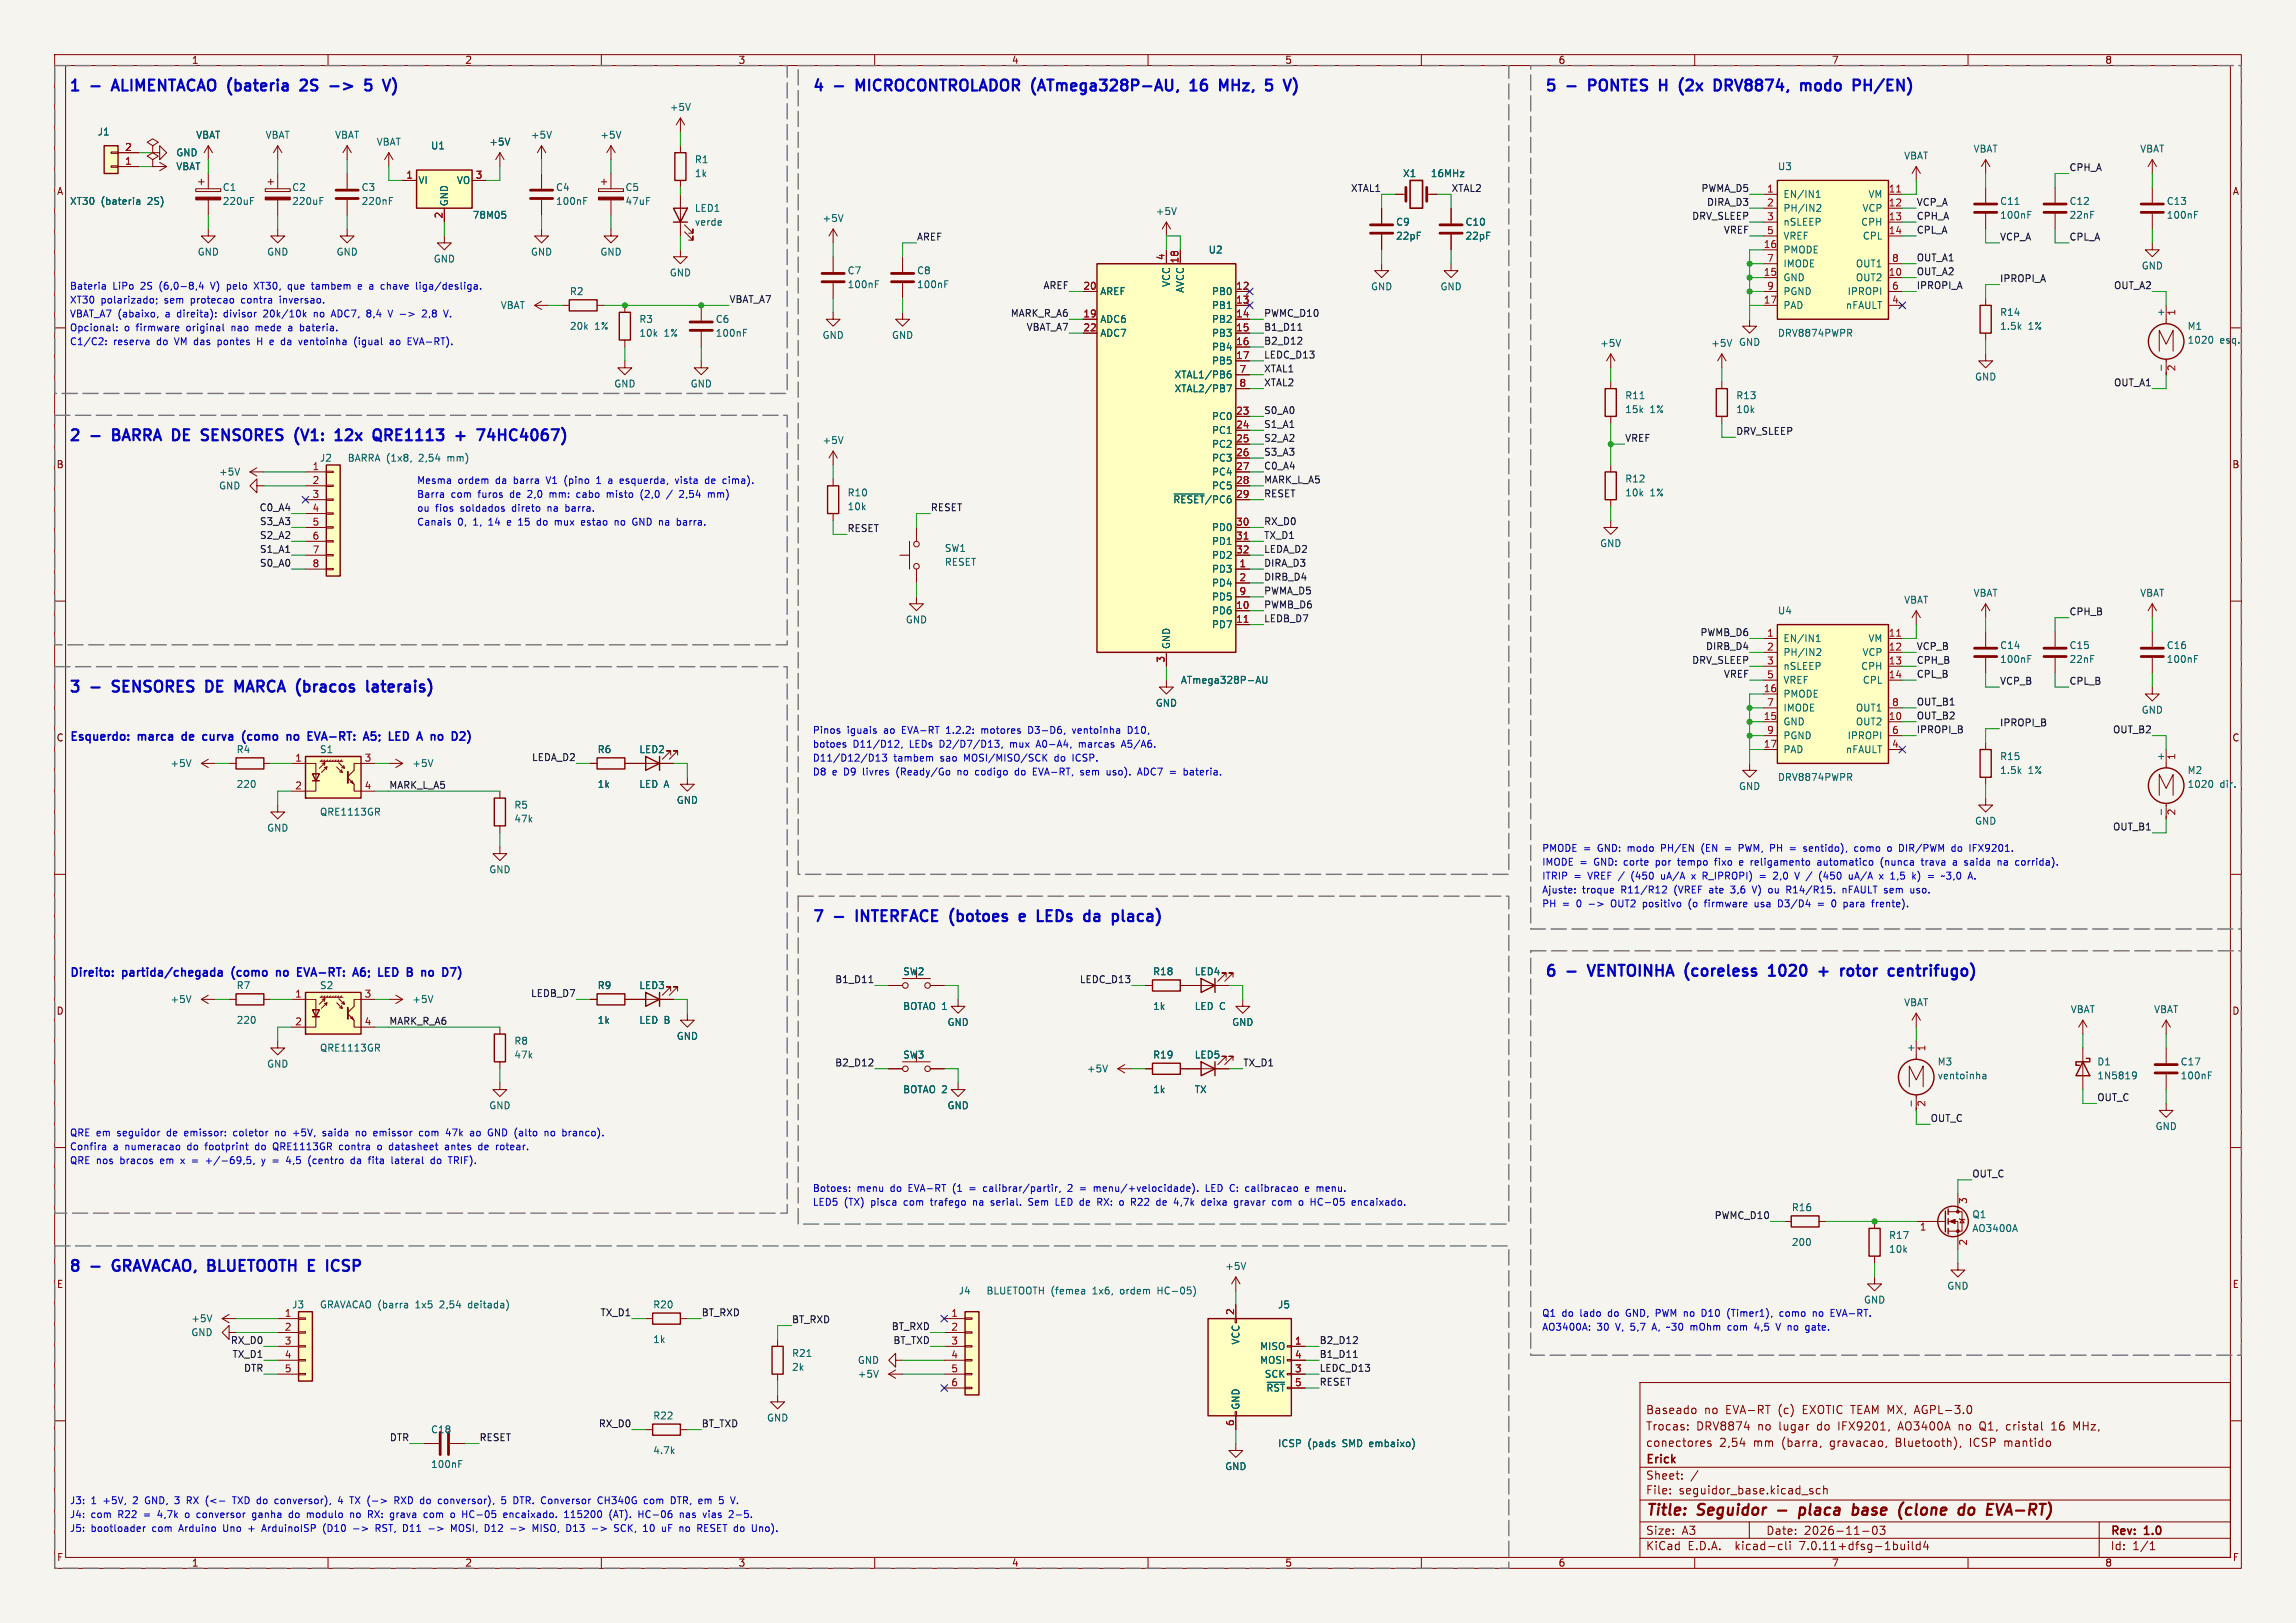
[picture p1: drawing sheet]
<svg xmlns="http://www.w3.org/2000/svg" width="420mm" height="297mm" viewBox="0 0 420 297" stroke-linecap="round" stroke-linejoin="round" font-family="sans-serif">
<defs><g id="words">
<g font-size="2.8" fill="#0000c2">
<text x="12.5" y="16.8">1</text>
<text x="16.8" y="16.8">-</text>
<text x="21.6" y="16.8">ALIMENTACAO (bateria</text>
<text x="57.5" y="16.8">2S</text>
<text x="63.7" y="16.8">-&gt;</text>
<text x="71" y="16.8">5</text>
<text x="148.5" y="16.8">4</text>
<text x="152.8" y="16.8">-</text>
<text x="157.6" y="16.8">MICROCONTROLADOR (ATmega328P-AU,</text>
<text x="220.3" y="16.8">16</text>
<text x="226.4" y="16.8">MHz,</text>
<text x="235.7" y="16.8">5</text>
<text x="282.5" y="16.8">5</text>
<text x="286.8" y="16.8">-</text>
<text x="291.6" y="16.8">PONTES</text>
<text x="305.3" y="16.8">H</text>
<text x="309.7" y="16.8">(2x</text>
<text x="316.9" y="16.8">DRV8874,</text>
<text x="333.5" y="16.8">modo</text>
<text x="343.9" y="16.8">PH/EN)</text>
<text x="12.5" y="80.8">2</text>
<text x="16.8" y="80.8">-</text>
<text x="21.6" y="80.8">BARRA DE</text>
<text x="39.5" y="80.8">SENSORES</text>
<text x="57.3" y="80.8">(V1:</text>
<text x="65.5" y="80.8">12x</text>
<text x="73.3" y="80.8">QRE1113</text>
<text x="89.1" y="80.8">+</text>
<text x="93.9" y="80.8">74HC4067)</text>
<text x="12.5" y="126.8">3</text>
<text x="16.8" y="126.8">-</text>
<text x="21.6" y="126.8">SENSORES</text>
<text x="39.4" y="126.8">DE</text>
<text x="45.5" y="126.8">MARCA (bracos</text>
<text x="71.2" y="126.8">laterais)</text>
<text x="148.5" y="168.8">7</text>
<text x="152.8" y="168.8">-</text>
<text x="157.6" y="168.8">INTERFACE</text>
<text x="175.5" y="168.8">(botoes</text>
<text x="189.1" y="168.8">e</text>
<text x="193.1" y="168.8">LEDs</text>
<text x="202.5" y="168.8">da</text>
<text x="208.4" y="168.8">placa)</text>
<text x="282.5" y="178.8">6</text>
<text x="286.8" y="178.8">-</text>
<text x="291.6" y="178.8">VENTOINHA</text>
<text x="310" y="178.8">(coreless</text>
<text x="326.1" y="178.8">1020</text>
<text x="336.1" y="178.8">+</text>
<text x="340.9" y="178.8">rotor</text>
<text x="350.4" y="178.8">centrifugo)</text>
<text x="12.5" y="232.8">8</text>
<text x="16.8" y="232.8">-</text>
<text x="21.6" y="232.8">GRAVACAO, BLUETOOTH E</text>
<text x="63.1" y="232.8">ICSP</text>
</g>
<g font-size="2.8" fill="#840000">
<text x="301" y="277.9">Title:</text>
<text x="310.6" y="277.9">Seguidor</text>
<text x="330.8" y="277.9">placa</text>
<text x="341.3" y="277.9">base</text>
<text x="350.6" y="277.9">(clone</text>
<text x="362.4" y="277.9">do</text>
<text x="368.3" y="277.9">EVA-RT)</text>
</g>
<g font-size="2.1" fill="#0000c2">
<text x="12.7" y="135.6">Esquerdo:</text>
<text x="25.4" y="135.6">marca</text>
<text x="34" y="135.6">de</text>
<text x="38.4" y="135.6">curva</text>
<text x="46.2" y="135.6">(como</text>
<text x="55" y="135.6">no</text>
<text x="59.4" y="135.6">EVA-RT:</text>
<text x="70.3" y="135.6">A5;</text>
<text x="75.5" y="135.6">LED</text>
<text x="81.3" y="135.6">A</text>
<text x="84.3" y="135.6">no</text>
<text x="12.7" y="178.8">Direito:</text>
<text x="22.5" y="178.8">partida/chegada</text>
<text x="43.1" y="178.8">(como</text>
<text x="51.9" y="178.8">no</text>
<text x="56.3" y="178.8">EVA-RT:</text>
<text x="67.2" y="178.8">A6;</text>
<text x="72.4" y="178.8">LED</text>
<text x="78.2" y="178.8">B</text>
<text x="81.4" y="178.8">no</text>
</g>
<g font-size="2.1" fill="#840000">
<text x="301" y="262">Trocas:</text>
<text x="301" y="259">Baseado</text>
<text x="310.3" y="262">DRV8874</text>
<text x="311.7" y="259">no</text>
<text x="315.7" y="259">EVA-RT</text>
<text x="321.6" y="262">no</text>
<text x="325.5" y="259">(c)</text>
<text x="325.6" y="262">lugar</text>
<text x="330" y="259">EXOTIC TEAM MX, AGPL-3.0</text>
<text x="332.7" y="262">do</text>
<text x="336.7" y="262">IFX9201,</text>
<text x="347.9" y="262">AO3400A</text>
<text x="359" y="262">no</text>
<text x="363" y="262">Q1,</text>
<text x="368" y="262">cristal</text>
<text x="376.5" y="262">16</text>
<text x="380.6" y="262">MHz,</text>
<text x="301" y="268.2">Erick</text>
<text x="301" y="265">conectores</text>
<text x="314.5" y="265">2,54</text>
<text x="320.8" y="265">mm</text>
<text x="326.1" y="265">(barra,</text>
<text x="335" y="265">gravacao,</text>
<text x="347.2" y="265">Bluetooth),</text>
<text x="360.9" y="265">ICSP</text>
<text x="367.4" y="265">mantido</text>
<text x="301" y="273.7">File:</text>
<text x="301" y="271">Sheet:</text>
<text x="307.1" y="273.7">seguidor_base.kicad_sch</text>
<text x="301" y="281.1">Size:</text>
<text x="307.6" y="281.1">A3</text>
<text x="323" y="281.1">Date:</text>
<text x="330" y="281.1">2026-11-03</text>
<text x="386" y="281.3">Rev:</text>
<text x="392.4" y="281.3">1.0</text>
<text x="301" y="283.9">KiCad</text>
<text x="308.7" y="283.9">E.D.A.</text>
<text x="317.6" y="283.9">kicad-cli</text>
<text x="329.5" y="283.9">7.0.11+dfsg-1build4</text>
<text x="386" y="283.9">Id:</text>
<text x="390.1" y="283.9">1/1</text>
</g>
<g font-size="1.8" fill="#840000">
<text x="35" y="11.9">1</text>
<text x="85" y="11.9">2</text>
<text x="135" y="11.9">3</text>
<text x="185" y="11.9">4</text>
<text x="235" y="11.9">5</text>
<text x="285" y="11.9">6</text>
<text x="335" y="11.9">7</text>
<text x="385" y="11.9">8</text>
<text x="10.3" y="35.9">A</text>
<text x="408.3" y="35.9">A</text>
<text x="10.3" y="85.9">B</text>
<text x="408.2" y="85.9">B</text>
<text x="10.3" y="135.9">C</text>
<text x="408.2" y="135.9">C</text>
<text x="10.3" y="185.9">D</text>
<text x="408.2" y="185.9">D</text>
<text x="10.3" y="235.9">E</text>
<text x="408.3" y="235.9">E</text>
<text x="10.3" y="285.9">F</text>
<text x="35" y="286.9">1</text>
<text x="85" y="286.9">2</text>
<text x="135" y="286.9">3</text>
<text x="185" y="286.9">4</text>
<text x="235" y="286.9">5</text>
<text x="285" y="286.9">6</text>
<text x="335" y="286.9">7</text>
<text x="385" y="286.9">8</text>
<text x="408.3" y="285.9">F</text>
</g>
<g font-size="1.8" fill="#006464">
<text x="122.4" y="20.5">+5V</text>
<text x="17.8" y="25">J1</text>
<text x="32.1" y="28.8">GND</text>
<text x="35.8" y="25.6">VBAT</text>
<text x="48.5" y="25.6">VBAT</text>
<text x="61.2" y="25.6">VBAT</text>
<text x="68.8" y="26.8">VBAT</text>
<text x="78.7" y="27.5">U1</text>
<text x="89.4" y="26.8">+5V</text>
<text x="97" y="25.6">+5V</text>
<text x="109.7" y="25.6">+5V</text>
<text x="348.2" y="29.4">VBAT</text>
<text x="360.9" y="28.1">VBAT</text>
<text x="391.4" y="28.1">VBAT</text>
<text x="32.1" y="31.3">VBAT</text>
<text x="40.6" y="35.2">C1</text>
<text x="53.3" y="35.2">C2</text>
<text x="66" y="35.2">C3</text>
<text x="76.5" y="33.9">VI</text>
<text x="83.5" y="33.9">VO</text>
<text x="101.6" y="35.2">C4</text>
<text x="114.3" y="35.2">C5</text>
<text x="127" y="30.1">R1</text>
<text x="127" y="32.6">1k</text>
<text x="256.6" y="32.6">X1</text>
<text x="261.6" y="32.6">16MHz</text>
<text x="325.1" y="31.3">U3</text>
<text x="12.7" y="37.7">XT30</text>
<text x="18.5" y="37.7">(bateria</text>
<text x="27.1" y="37.7">2S)</text>
<text x="40.6" y="37.7">220uF</text>
<text x="53.3" y="37.7">220uF</text>
<text x="66" y="37.7">220nF</text>
<text x="82.1" y="37.8" transform="rotate(-90 82.1 37.8)">GND</text>
<text x="86.4" y="40.2">78M05</text>
<text x="101.6" y="37.7">100nF</text>
<text x="114.3" y="37.7">47uF</text>
<text x="127" y="39">LED1</text>
<text x="127" y="41.5">verde</text>
<text x="150.4" y="40.8">+5V</text>
<text x="211.3" y="39.5">+5V</text>
<text x="255.3" y="41.5">C9</text>
<text x="268" y="41.5">C10</text>
<text x="326.1" y="36.4">EN/IN1</text>
<text x="326.1" y="39">PH/IN2</text>
<text x="326.1" y="41.5">nSLEEP</text>
<text x="340.3" y="41.5">CPH</text>
<text x="340.6" y="39">VCP</text>
<text x="341.7" y="36.4">VM</text>
<text x="365.8" y="37.7">C11</text>
<text x="365.8" y="40.2">100nF</text>
<text x="378.5" y="37.7">C12</text>
<text x="378.5" y="40.2">22nF</text>
<text x="396.3" y="37.7">C13</text>
<text x="396.3" y="40.2">100nF</text>
<text x="36.1" y="47">GND</text>
<text x="48.8" y="47">GND</text>
<text x="61.5" y="47">GND</text>
<text x="97" y="47">GND</text>
<text x="109.7" y="47">GND</text>
<text x="221" y="46.6">U2</text>
<text x="255.3" y="44">22pF</text>
<text x="268" y="44">22pF</text>
<text x="326.1" y="46.6">PMODE</text>
<text x="326.1" y="44">VREF</text>
<text x="340.7" y="44">CPL</text>
<text x="79.2" y="48.2">GND</text>
<text x="122.4" y="50.8">GND</text>
<text x="154.9" y="50.4">C7</text>
<text x="154.9" y="52.9">100nF</text>
<text x="167.6" y="50.4">C8</text>
<text x="167.6" y="52.9">100nF</text>
<text x="214.2" y="52.6" transform="rotate(-90 214.2 52.6)">VCC</text>
<text x="216.8" y="53.7" transform="rotate(-90 216.8 53.7)">AVCC</text>
<text x="250.7" y="53.3">GND</text>
<text x="263.4" y="53.3">GND</text>
<text x="326.1" y="51.7">GND</text>
<text x="326.1" y="49.1">IMODE</text>
<text x="339.4" y="51.7">OUT2</text>
<text x="339.4" y="49.1">OUT1</text>
<text x="391.7" y="49.5">GND</text>
<text x="91.5" y="56.7">VBAT</text>
<text x="104.1" y="54.2">R2</text>
<text x="116.8" y="59.3">R3</text>
<text x="130.8" y="59.3">C6</text>
<text x="201.2" y="59.3">ADC6</text>
<text x="201.2" y="54.2">AREF</text>
<text x="221.6" y="54.2">PB0</text>
<text x="221.6" y="56.7">PB1</text>
<text x="221.6" y="59.3">PB2</text>
<text x="326.1" y="56.7">PAD</text>
<text x="326.1" y="54.2">PGND</text>
<text x="337.6" y="56.7">nFAULT</text>
<text x="337.9" y="54.2">IPROPI</text>
<text x="365.8" y="58">R14</text>
<text x="396" y="58" transform="rotate(-90 396 58)">+</text>
<text x="104.1" y="60.6">20k</text>
<text x="108.8" y="60.6">1%</text>
<text x="116.8" y="61.8">10k</text>
<text x="121.5" y="61.8">1%</text>
<text x="130.8" y="61.8">100nF</text>
<text x="150.4" y="62.2">GND</text>
<text x="163.1" y="62.2">GND</text>
<text x="201.2" y="61.8">ADC7</text>
<text x="221.6" y="61.8">PB3</text>
<text x="221.6" y="64.4">PB4</text>
<text x="292.6" y="63.7">+5V</text>
<text x="312.9" y="63.7">+5V</text>
<text x="318" y="63.5">GND</text>
<text x="325.1" y="61.8">DRV8874PWPR</text>
<text x="365.8" y="60.6">1.5k</text>
<text x="371" y="60.6">1%</text>
<text x="400.1" y="60.6">M1</text>
<text x="400.1" y="63.1">1020</text>
<text x="406.1" y="63.1">esq.</text>
<text x="112.3" y="71.1">GND</text>
<text x="126.2" y="71.1">GND</text>
<text x="214.8" y="69.4">XTAL1/PB6</text>
<text x="214.8" y="72">XTAL2/PB7</text>
<text x="221.6" y="66.9">PB5</text>
<text x="361.2" y="69.8">GND</text>
<text x="221.6" y="77.1">PC0</text>
<text x="297.2" y="73.3">R11</text>
<text x="297.2" y="75.8">15k</text>
<text x="301.8" y="75.8">1%</text>
<text x="317.5" y="73.3">R13</text>
<text x="317.5" y="75.8">10k</text>
<text x="150.4" y="81.5">+5V</text>
<text x="221.6" y="79.6">PC1</text>
<text x="221.6" y="82.1">PC2</text>
<text x="40" y="89.8">GND</text>
<text x="40" y="87.2">+5V</text>
<text x="58.4" y="84.7">J2</text>
<text x="63.5" y="84.7">BARRA (1x8,</text>
<text x="76.7" y="84.7">2,54</text>
<text x="82.1" y="84.7">mm)</text>
<text x="221.6" y="84.7">PC3</text>
<text x="221.6" y="87.2">PC4</text>
<text x="221.6" y="89.8">PC5</text>
<text x="297.2" y="88.5">R12</text>
<text x="154.9" y="93.6">10k</text>
<text x="154.9" y="91">R10</text>
<text x="214.5" y="92.3">~{RESET}/PC6</text>
<text x="297.2" y="91">10k</text>
<text x="301.8" y="91">1%</text>
<text x="172.7" y="101.2">SW1</text>
<text x="221.6" y="97.4">PD0</text>
<text x="221.6" y="99.9">PD1</text>
<text x="292.6" y="100.3">GND</text>
<text x="172.7" y="103.7">RESET</text>
<text x="221.6" y="105">PD3</text>
<text x="221.6" y="107.5">PD4</text>
<text x="221.6" y="102.5">PD2</text>
<text x="221.6" y="112.6">PD6</text>
<text x="221.6" y="110.1">PD5</text>
<text x="325.1" y="112.6">U4</text>
<text x="348.2" y="110.7">VBAT</text>
<text x="360.9" y="109.4">VBAT</text>
<text x="391.4" y="109.4">VBAT</text>
<text x="165.6" y="114.3">GND</text>
<text x="214.2" y="118.9" transform="rotate(-90 214.2 118.9)">GND</text>
<text x="221.6" y="115.2">PD7</text>
<text x="326.1" y="117.7">EN/IN1</text>
<text x="341.7" y="117.7">VM</text>
<text x="365.8" y="119">C14</text>
<text x="378.5" y="119">C15</text>
<text x="396.3" y="119">C16</text>
<text x="215.9" y="125.3">ATmega328P-AU</text>
<text x="326.1" y="120.2">PH/IN2</text>
<text x="326.1" y="122.8">nSLEEP</text>
<text x="326.1" y="125.3">VREF</text>
<text x="340.3" y="122.8">CPH</text>
<text x="340.6" y="120.2">VCP</text>
<text x="340.7" y="125.3">CPL</text>
<text x="365.8" y="121.5">100nF</text>
<text x="378.5" y="121.5">22nF</text>
<text x="396.3" y="121.5">100nF</text>
<text x="211.3" y="129.5">GND</text>
<text x="326.1" y="127.9">PMODE</text>
<text x="326.1" y="130.4">IMODE</text>
<text x="339.4" y="130.4">OUT1</text>
<text x="391.7" y="130.8">GND</text>
<text x="326.1" y="132.9">GND</text>
<text x="326.1" y="135.5">PGND</text>
<text x="337.9" y="135.5">IPROPI</text>
<text x="339.4" y="132.9">OUT2</text>
<text x="31.1" y="140.6">+5V</text>
<text x="43.2" y="138">R4</text>
<text x="58.4" y="138">S1</text>
<text x="75.3" y="140.6">+5V</text>
<text x="109.2" y="138">R6</text>
<text x="116.8" y="138">LED2</text>
<text x="325.1" y="143.1">DRV8874PWPR</text>
<text x="326.1" y="138">PAD</text>
<text x="337.6" y="138">nFAULT</text>
<text x="365.8" y="139.3">R15</text>
<text x="365.8" y="141.8">1.5k</text>
<text x="371" y="141.8">1%</text>
<text x="396" y="139.3" transform="rotate(-90 396 139.3)">+</text>
<text x="400.1" y="141.8">M2</text>
<text x="43.2" y="144.4">220</text>
<text x="58.4" y="149.5">QRE1113GR</text>
<text x="94" y="148.2">R5</text>
<text x="109.2" y="144.4">1k</text>
<text x="116.8" y="144.4">LED A</text>
<text x="123.7" y="147.3">GND</text>
<text x="318" y="144.8">GND</text>
<text x="400.1" y="144.4">1020</text>
<text x="406.1" y="144.4">dir.</text>
<text x="48.8" y="152.4">GND</text>
<text x="94" y="150.7">47k</text>
<text x="361.2" y="151.1">GND</text>
<text x="89.4" y="160">GND</text>
<text x="165.1" y="178.7">SW2</text>
<text x="210.8" y="178.7">R18</text>
<text x="218.4" y="178.7">LED4</text>
<text x="31.1" y="183.7">+5V</text>
<text x="43.2" y="181.2">R7</text>
<text x="58.4" y="181.2">S2</text>
<text x="75.3" y="183.7">+5V</text>
<text x="109.2" y="181.2">R9</text>
<text x="116.8" y="181.2">LED3</text>
<text x="165.1" y="185">BOTAO 1</text>
<text x="210.8" y="185">1k</text>
<text x="218.4" y="185">LED C</text>
<text x="348.2" y="184.3">VBAT</text>
<text x="378.7" y="185.6">VBAT</text>
<text x="393.9" y="185.6">VBAT</text>
<text x="43.2" y="187.6">220</text>
<text x="94" y="191.4">R8</text>
<text x="109.2" y="187.6">1k</text>
<text x="116.8" y="187.6">LED B</text>
<text x="123.7" y="190.5">GND</text>
<text x="173.2" y="187.9">GND</text>
<text x="225.3" y="187.9">GND</text>
<text x="48.8" y="195.6">GND</text>
<text x="58.4" y="192.6">QRE1113GR</text>
<text x="94" y="193.9">47k</text>
<text x="165.1" y="193.9">SW3</text>
<text x="198.7" y="196.4">+5V</text>
<text x="210.8" y="193.9">R19</text>
<text x="218.4" y="193.9">LED5</text>
<text x="350.3" y="192.7" transform="rotate(-90 350.3 192.7)">+</text>
<text x="354.3" y="195.2">M3</text>
<text x="354.3" y="197.7">ventoinha</text>
<text x="383.6" y="195.2">D1</text>
<text x="383.6" y="197.7">1N5819</text>
<text x="398.8" y="195.2">C17</text>
<text x="398.8" y="197.7">100nF</text>
<text x="89.4" y="203.2">GND</text>
<text x="165.1" y="200.3">BOTAO 2</text>
<text x="173.2" y="203.2">GND</text>
<text x="210.8" y="200.3">1k</text>
<text x="218.4" y="200.3">TX</text>
<text x="394.2" y="207">GND</text>
<text x="327.7" y="221.8">R16</text>
<text x="345.5" y="226.9">R17</text>
<text x="360.7" y="223.1">Q1</text>
<text x="360.7" y="225.7">AO3400A</text>
<text x="224" y="232.6">+5V</text>
<text x="327.7" y="228.2">200</text>
<text x="345.5" y="229.5">10k</text>
<text x="53.3" y="239.6">J3</text>
<text x="58.4" y="239.6">GRAVACAO (barra</text>
<text x="76.1" y="239.6">1x5</text>
<text x="80.8" y="239.6">2,54</text>
<text x="86.2" y="239.6">deitada)</text>
<text x="119.4" y="239.6">R20</text>
<text x="175.3" y="237.1">J4</text>
<text x="180.3" y="237.1">BLUETOOTH (femea</text>
<text x="200" y="237.1">1x6,</text>
<text x="205.2" y="237.1">ordem</text>
<text x="212.2" y="237.1">HC-05)</text>
<text x="233.7" y="239.6">J5</text>
<text x="340.9" y="238.7">GND</text>
<text x="356.1" y="236.2">GND</text>
<text x="34.9" y="242.2">+5V</text>
<text x="34.9" y="244.7">GND</text>
<text x="119.4" y="246">1k</text>
<text x="144.8" y="248.5">R21</text>
<text x="144.8" y="251.1">2k</text>
<text x="156.8" y="249.8">GND</text>
<text x="226.9" y="246.1" transform="rotate(-90 226.9 246.1)">VCC</text>
<text x="230.4" y="247.2">MISO</text>
<text x="230.4" y="249.8">MOSI</text>
<text x="156.8" y="252.3">+5V</text>
<text x="231.3" y="252.3">SCK</text>
<text x="231.6" y="254.9">~{RST}</text>
<text x="78.7" y="262.5">C18</text>
<text x="119.4" y="259.9">R22</text>
<text x="140.2" y="260.3">GND</text>
<text x="226.9" y="258.1" transform="rotate(-90 226.9 258.1)">GND</text>
<text x="78.7" y="268.8">100nF</text>
<text x="119.4" y="266.3">4.7k</text>
<text x="224" y="269.2">GND</text>
<text x="233.7" y="265">ICSP</text>
<text x="239.2" y="265">(pads</text>
<text x="245.7" y="265">SMD embaixo)</text>
</g>
<g font-size="1.8" fill="#a90000">
<text x="22.8" y="27.7">2</text>
<text x="22.8" y="30.2">1</text>
<text x="74.2" y="32.8">1</text>
<text x="86.9" y="32.8">3</text>
<text x="323.1" y="35.3">1</text>
<text x="345.4" y="35.3">11</text>
<text x="81" y="40.1" transform="rotate(-90 81 40.1)">2</text>
<text x="323.1" y="37.8">2</text>
<text x="323.1" y="40.4">3</text>
<text x="345.4" y="37.8">12</text>
<text x="345.4" y="40.4">13</text>
<text x="213.1" y="47.7" transform="rotate(-90 213.1 47.7)">4</text>
<text x="322.5" y="45.5">16</text>
<text x="323.1" y="42.9">5</text>
<text x="345.4" y="42.9">14</text>
<text x="198.1" y="53.1">20</text>
<text x="215.6" y="48.3" transform="rotate(-90 215.6 48.3)">18</text>
<text x="226" y="53.1">12</text>
<text x="322.5" y="50.5">15</text>
<text x="323.1" y="48">7</text>
<text x="323.1" y="53.1">9</text>
<text x="345.4" y="50.5">10</text>
<text x="346" y="53.1">6</text>
<text x="346" y="48">8</text>
<text x="198.1" y="58.2">19</text>
<text x="226" y="55.6">13</text>
<text x="226" y="58.2">14</text>
<text x="322.5" y="55.6">17</text>
<text x="346" y="55.6">4</text>
<text x="398.2" y="57.9" transform="rotate(-90 398.2 57.9)">1</text>
<text x="198.1" y="60.7">22</text>
<text x="226" y="60.7">15</text>
<text x="226" y="63.2">16</text>
<text x="226" y="65.8">17</text>
<text x="226.6" y="68.3">7</text>
<text x="226.6" y="70.9">8</text>
<text x="398.2" y="68" transform="rotate(-90 398.2 68)">2</text>
<text x="226" y="75.9">23</text>
<text x="226" y="78.5">24</text>
<text x="226" y="81">25</text>
<text x="226" y="83.6">26</text>
<text x="57.1" y="86.1">1</text>
<text x="57.1" y="88.6">2</text>
<text x="226" y="86.1">27</text>
<text x="226" y="88.6">28</text>
<text x="57.1" y="91.2">3</text>
<text x="57.1" y="93.7">4</text>
<text x="226" y="91.2">29</text>
<text x="57.1" y="96.3">5</text>
<text x="57.1" y="98.8">6</text>
<text x="57.1" y="101.3">7</text>
<text x="226" y="96.3">30</text>
<text x="226" y="98.8">31</text>
<text x="226" y="101.3">32</text>
<text x="57.1" y="103.9">8</text>
<text x="226.6" y="103.9">1</text>
<text x="226.6" y="106.4">2</text>
<text x="226" y="111.5">10</text>
<text x="226.6" y="109">9</text>
<text x="226" y="114">11</text>
<text x="323.1" y="116.6">1</text>
<text x="323.1" y="119.1">2</text>
<text x="345.4" y="116.6">11</text>
<text x="345.4" y="119.1">12</text>
<text x="213.1" y="121.4" transform="rotate(-90 213.1 121.4)">3</text>
<text x="323.1" y="121.7">3</text>
<text x="323.1" y="124.2">5</text>
<text x="345.4" y="121.7">13</text>
<text x="345.4" y="124.2">14</text>
<text x="322.5" y="131.8">15</text>
<text x="322.5" y="126.7">16</text>
<text x="323.1" y="129.3">7</text>
<text x="345.4" y="131.8">10</text>
<text x="346" y="129.3">8</text>
<text x="322.5" y="136.9">17</text>
<text x="323.1" y="134.4">9</text>
<text x="346" y="136.9">4</text>
<text x="346" y="134.4">6</text>
<text x="53.9" y="139.4">1</text>
<text x="66.6" y="139.4">3</text>
<text x="398.2" y="139.1" transform="rotate(-90 398.2 139.1)">1</text>
<text x="53.9" y="144.5">2</text>
<text x="66.6" y="144.5">4</text>
<text x="398.2" y="149.3" transform="rotate(-90 398.2 149.3)">2</text>
<text x="53.9" y="182.6">1</text>
<text x="66.6" y="182.6">3</text>
<text x="53.9" y="187.7">2</text>
<text x="66.6" y="187.7">4</text>
<text x="352.5" y="192.5" transform="rotate(-90 352.5 192.5)">1</text>
<text x="352.5" y="202.6" transform="rotate(-90 352.5 202.6)">2</text>
<text x="360.1" y="220.4" transform="rotate(-90 360.1 220.4)">3</text>
<text x="351.1" y="225.5">1</text>
<text x="360.1" y="228" transform="rotate(-90 360.1 228)">2</text>
<text x="52" y="241">1</text>
<text x="52" y="243.6">2</text>
<text x="173.9" y="241">1</text>
<text x="173.9" y="243.6">2</text>
<text x="225.8" y="240.7" transform="rotate(-90 225.8 240.7)">2</text>
<text x="52" y="246.1">3</text>
<text x="52" y="248.7">4</text>
<text x="52" y="251.2">5</text>
<text x="173.9" y="246.1">3</text>
<text x="173.9" y="248.7">4</text>
<text x="173.9" y="251.2">5</text>
<text x="236.8" y="246.1">1</text>
<text x="236.8" y="251.2">3</text>
<text x="236.8" y="248.7">4</text>
<text x="173.9" y="253.7">6</text>
<text x="236.8" y="253.7">5</text>
<text x="225.8" y="261.1" transform="rotate(-90 225.8 261.1)">6</text>
</g>
<g font-size="1.8" fill="#0f0f0f">
<text x="247" y="35.2">XTAL1</text>
<text x="265.4" y="35.2">XTAL2</text>
<text x="311.1" y="35.2">PWMA_D5</text>
<text x="378.5" y="31.4">CPH_A</text>
<text x="309.4" y="40.3">DRV_SLEEP</text>
<text x="312.2" y="37.7">DIRA_D3</text>
<text x="350.5" y="40.3">CPH_A</text>
<text x="350.5" y="37.7">VCP_A</text>
<text x="167.6" y="44.1">AREF</text>
<text x="315.2" y="42.8">VREF</text>
<text x="350.5" y="47.9">OUT_A1</text>
<text x="350.5" y="42.8">CPL_A</text>
<text x="365.8" y="44.1">VCP_A</text>
<text x="378.5" y="44.1">CPL_A</text>
<text x="190.8" y="53">AREF</text>
<text x="350.5" y="53">IPROPI_A</text>
<text x="350.5" y="50.5">OUT_A2</text>
<text x="365.8" y="51.7">IPROPI_A</text>
<text x="386.6" y="53">OUT_A2</text>
<text x="133.3" y="55.5">VBAT_A7</text>
<text x="184.8" y="58.1">MARK_R_A6</text>
<text x="231.1" y="58.1">PWMC_D10</text>
<text x="187.7" y="60.6">VBAT_A7</text>
<text x="231.1" y="60.6">B1_D11</text>
<text x="231.1" y="63.2">B2_D12</text>
<text x="231.1" y="65.7">LEDC_D13</text>
<text x="231.1" y="70.8">XTAL2</text>
<text x="231.1" y="68.2">XTAL1</text>
<text x="386.6" y="70.8">OUT_A1</text>
<text x="231.1" y="75.9">S0_A0</text>
<text x="231.1" y="78.4">S1_A1</text>
<text x="231.1" y="80.9">S2_A2</text>
<text x="231.1" y="83.5">S3_A3</text>
<text x="297.2" y="80.9">VREF</text>
<text x="317.5" y="79.7">DRV_SLEEP</text>
<text x="231.1" y="86">C0_A4</text>
<text x="231.1" y="88.6">MARK_L_A5</text>
<text x="47.4" y="93.6">C0_A4</text>
<text x="170.2" y="93.6">RESET</text>
<text x="231.1" y="91.1">RESET</text>
<text x="47.5" y="96.2">S3_A3</text>
<text x="47.5" y="101.3">S1_A1</text>
<text x="47.5" y="98.7">S2_A2</text>
<text x="154.9" y="97.4">RESET</text>
<text x="231.1" y="96.2">RX_D0</text>
<text x="231.1" y="98.7">TX_D1</text>
<text x="231.1" y="101.3">LEDA_D2</text>
<text x="47.5" y="103.8">S0_A0</text>
<text x="231.1" y="103.8">DIRA_D3</text>
<text x="231.1" y="106.3">DIRB_D4</text>
<text x="231.1" y="111.4">PWMB_D6</text>
<text x="231.1" y="114">LEDB_D7</text>
<text x="231.1" y="108.9">PWMA_D5</text>
<text x="378.5" y="112.7">CPH_B</text>
<text x="310.9" y="116.5">PWMB_D6</text>
<text x="312" y="119">DIRB_D4</text>
<text x="350.5" y="119">VCP_B</text>
<text x="309.4" y="121.6">DRV_SLEEP</text>
<text x="315.2" y="124.1">VREF</text>
<text x="350.5" y="124.1">CPL_B</text>
<text x="350.5" y="121.6">CPH_B</text>
<text x="365.8" y="125.4">VCP_B</text>
<text x="378.5" y="125.4">CPL_B</text>
<text x="350.5" y="129.2">OUT_B1</text>
<text x="350.5" y="131.7">OUT_B2</text>
<text x="350.5" y="134.3">IPROPI_B</text>
<text x="365.8" y="133">IPROPI_B</text>
<text x="386.4" y="134.3">OUT_B2</text>
<text x="97.2" y="139.4">LEDA_D2</text>
<text x="71.1" y="144.4">MARK_L_A5</text>
<text x="386.4" y="152.1">OUT_B1</text>
<text x="152.7" y="180">B1_D11</text>
<text x="197.4" y="180">LEDC_D13</text>
<text x="97" y="182.5">LEDB_D7</text>
<text x="71.1" y="187.6">MARK_R_A6</text>
<text x="152.7" y="195.2">B2_D12</text>
<text x="227.3" y="195.2">TX_D1</text>
<text x="383.5" y="201.6">OUT_C</text>
<text x="353.1" y="205.4">OUT_C</text>
<text x="360.7" y="215.6">OUT_C</text>
<text x="313.5" y="223.2">PWMC_D10</text>
<text x="109.7" y="241">TX_D1</text>
<text x="128.3" y="241">BT_RXD</text>
<text x="144.8" y="242.2">BT_RXD</text>
<text x="163" y="243.5">BT_RXD</text>
<text x="42.1" y="246">RX_D0</text>
<text x="42.4" y="248.6">TX_D1</text>
<text x="44.5" y="251.1">DTR</text>
<text x="163.3" y="246">BT_TXD</text>
<text x="241.3" y="251.1">LEDC_D13</text>
<text x="241.3" y="246">B2_D12</text>
<text x="241.3" y="248.6">B1_D11</text>
<text x="241.3" y="253.7">RESET</text>
<text x="71.2" y="263.8">DTR</text>
<text x="87.6" y="263.8">RESET</text>
<text x="109.4" y="261.3">RX_D0</text>
<text x="128.3" y="261.3">BT_TXD</text>
</g>
<g font-size="1.8" fill="#0000c2">
<text x="12.7" y="53.1">Bateria</text>
<text x="20.6" y="53.1">LiPo</text>
<text x="25.9" y="53.1">2S</text>
<text x="29.5" y="53.1">(6,0-8,4</text>
<text x="39.1" y="53.1">V)</text>
<text x="42.2" y="53.1">pelo</text>
<text x="47.4" y="53.1">XT30,</text>
<text x="53.8" y="53.1">que</text>
<text x="58.4" y="53.1">tambem</text>
<text x="67" y="53.1">e</text>
<text x="69.3" y="53.1">a</text>
<text x="71.6" y="53.1">chave</text>
<text x="78.2" y="53.1">liga/desliga.</text>
<text x="12.7" y="55.6">XT30</text>
<text x="12.7" y="58.2">VBAT_A7 (abaixo,</text>
<text x="18.5" y="55.6">polarizado;</text>
<text x="30.2" y="55.6">sem</text>
<text x="30.4" y="58.2">a</text>
<text x="32.7" y="58.2">direita):</text>
<text x="35.2" y="55.6">protecao</text>
<text x="41.5" y="58.2">divisor</text>
<text x="44.7" y="55.6">contra</text>
<text x="48.9" y="58.2">20k/10k</text>
<text x="51.9" y="55.6">inversao.</text>
<text x="58.3" y="58.2">no</text>
<text x="61.8" y="58.2">ADC7,</text>
<text x="68.4" y="58.2">8,4</text>
<text x="72.6" y="58.2">V -&gt;</text>
<text x="79.2" y="58.2">2,8</text>
<text x="12.7" y="63.3">C1/C2:</text>
<text x="12.7" y="60.7">Opcional:</text>
<text x="20.8" y="63.3">reserva</text>
<text x="22.8" y="60.7">o</text>
<text x="25.1" y="60.7">firmware</text>
<text x="28.8" y="63.3">do</text>
<text x="32.3" y="63.3">VM das</text>
<text x="34.4" y="60.7">original</text>
<text x="40.5" y="63.3">pontes</text>
<text x="42.8" y="60.7">nao</text>
<text x="47.5" y="60.7">mede</text>
<text x="48" y="63.3">H e</text>
<text x="52.7" y="63.3">da</text>
<text x="53.7" y="60.7">a</text>
<text x="56" y="60.7">bateria.</text>
<text x="56.2" y="63.3">ventoinha</text>
<text x="66.5" y="63.3">(igual</text>
<text x="73.2" y="63.3">ao</text>
<text x="76.7" y="63.3">EVA-RT).</text>
<text x="76.2" y="88.7">Mesma</text>
<text x="83.8" y="88.7">ordem</text>
<text x="90.8" y="88.7">da</text>
<text x="94.3" y="88.7">barra</text>
<text x="100.5" y="88.7">V1</text>
<text x="103.9" y="88.7">(pino</text>
<text x="112.4" y="88.7">a</text>
<text x="114.7" y="88.7">esquerda,</text>
<text x="125.1" y="88.7">vista</text>
<text x="130.7" y="88.7">de</text>
<text x="134.1" y="88.7">cima).</text>
<text x="76.2" y="91.2">Barra</text>
<text x="76.2" y="93.7">ou</text>
<text x="79.7" y="93.7">fios</text>
<text x="82.5" y="91.2">com</text>
<text x="84.3" y="93.7">soldados</text>
<text x="87.6" y="91.2">furos</text>
<text x="93.6" y="91.2">de</text>
<text x="94" y="93.7">direto</text>
<text x="97" y="91.2">2,0</text>
<text x="100.7" y="93.7">na</text>
<text x="101.2" y="91.2">mm:</text>
<text x="104.1" y="93.7">barra.</text>
<text x="106.4" y="91.2">cabo</text>
<text x="112.1" y="91.2">misto</text>
<text x="118.5" y="91.2">(2,0</text>
<text x="123.5" y="91.2">/</text>
<text x="126" y="91.2">2,54</text>
<text x="131.4" y="91.2">mm)</text>
<text x="76.2" y="96.3">Canais</text>
<text x="83.7" y="96.3">0,</text>
<text x="86.7" y="96.3">1,</text>
<text x="89.7" y="96.3">14</text>
<text x="93.3" y="96.3">e</text>
<text x="95.5" y="96.3">15</text>
<text x="99.1" y="96.3">do</text>
<text x="102.6" y="96.3">mux</text>
<text x="107.6" y="96.3">estao</text>
<text x="114" y="96.3">no</text>
<text x="117.4" y="96.3">GND na</text>
<text x="125.9" y="96.3">barra.</text>
<text x="148.6" y="134.4">Pinos</text>
<text x="148.6" y="136.9">botoes</text>
<text x="155" y="134.4">iguais</text>
<text x="156.1" y="136.9">D11/D12,</text>
<text x="161.8" y="134.4">ao</text>
<text x="165.3" y="134.4">EVA-RT</text>
<text x="166.5" y="136.9">LEDs</text>
<text x="172.2" y="136.9">D2/D7/D13,</text>
<text x="173.6" y="134.4">1.2.2:</text>
<text x="180.2" y="134.4">motores</text>
<text x="185.3" y="136.9">mux</text>
<text x="189" y="134.4">D3-D6,</text>
<text x="190.3" y="136.9">A0-A4,</text>
<text x="197.3" y="134.4">ventoinha</text>
<text x="198.3" y="136.9">marcas</text>
<text x="206.3" y="136.9">A5/A6.</text>
<text x="207.6" y="134.4">D10,</text>
<text x="148.6" y="139.5">D11/D12/D13</text>
<text x="148.6" y="142">D8</text>
<text x="152.2" y="142">e</text>
<text x="154.5" y="142">D9</text>
<text x="158.2" y="142">livres</text>
<text x="163.5" y="139.5">tambem</text>
<text x="164.5" y="142">(Ready/Go</text>
<text x="172.2" y="139.5">sao</text>
<text x="175.9" y="142">no</text>
<text x="176.7" y="139.5">MOSI/MISO/SCK</text>
<text x="179.3" y="142">codigo</text>
<text x="186.8" y="142">do</text>
<text x="190.3" y="142">EVA-RT,</text>
<text x="193.4" y="139.5">do</text>
<text x="196.9" y="139.5">ICSP.</text>
<text x="199.2" y="142">sem</text>
<text x="204.1" y="142">uso).</text>
<text x="210.1" y="142">ADC7</text>
<text x="216.1" y="142">=</text>
<text x="218.8" y="142">bateria.</text>
<text x="282" y="156">PMODE =</text>
<text x="292.4" y="156">GND: modo</text>
<text x="304.3" y="156">PH/EN</text>
<text x="311.9" y="156">(EN</text>
<text x="319.2" y="156">PWM, PH</text>
<text x="328.9" y="156">=</text>
<text x="331.6" y="156">sentido),</text>
<text x="341.1" y="156">como</text>
<text x="347.4" y="156">o</text>
<text x="349.7" y="156">DIR/PWM</text>
<text x="359.5" y="156">do</text>
<text x="363" y="156">IFX9201.</text>
<text x="282" y="161">ITRIP</text>
<text x="282" y="158.5">IMODE =</text>
<text x="287.9" y="161">=</text>
<text x="290.6" y="161">VREF /</text>
<text x="291.7" y="158.5">GND: corte</text>
<text x="298.9" y="161">(450</text>
<text x="303.4" y="158.5">por</text>
<text x="304.5" y="161">uA/A</text>
<text x="307.6" y="158.5">tempo</text>
<text x="310.4" y="161">x</text>
<text x="312.6" y="161">R_IPROPI)</text>
<text x="314.6" y="158.5">fixo</text>
<text x="319.3" y="158.5">e</text>
<text x="321.5" y="158.5">religamento</text>
<text x="325.9" y="161">2,0</text>
<text x="330.1" y="161">V /</text>
<text x="334" y="158.5">automatico</text>
<text x="334.9" y="161">(450</text>
<text x="340.5" y="161">uA/A</text>
<text x="345.7" y="158.5">(nunca</text>
<text x="346.3" y="161">x</text>
<text x="348.5" y="161">1,5</text>
<text x="352.7" y="161">k)</text>
<text x="353.4" y="158.5">trava</text>
<text x="355.8" y="161">=</text>
<text x="358.5" y="161">~3,0</text>
<text x="359.4" y="158.5">a</text>
<text x="361.7" y="158.5">saida</text>
<text x="367.9" y="158.5">na</text>
<text x="371.4" y="158.5">corrida).</text>
<text x="282" y="166.1">PH</text>
<text x="282" y="163.6">Ajuste:</text>
<text x="285.8" y="166.1">=</text>
<text x="288.5" y="166.1">0</text>
<text x="289.5" y="163.6">troque</text>
<text x="295.2" y="166.1">OUT2</text>
<text x="296.7" y="163.6">R11/R12</text>
<text x="301.2" y="166.1">positivo</text>
<text x="306.6" y="163.6">(VREF</text>
<text x="309.8" y="166.1">(o</text>
<text x="312.9" y="166.1">firmware</text>
<text x="313.2" y="163.6">ate</text>
<text x="317.3" y="163.6">3,6</text>
<text x="321.5" y="163.6">V)</text>
<text x="322.3" y="166.1">usa</text>
<text x="324.6" y="163.6">ou</text>
<text x="326.8" y="166.1">D3/D4</text>
<text x="328.1" y="163.6">R14/R15.</text>
<text x="334.2" y="166.1">=</text>
<text x="337" y="166.1">0</text>
<text x="338.6" y="163.6">nFAULT sem</text>
<text x="339.4" y="166.1">para</text>
<text x="344.8" y="166.1">frente).</text>
<text x="351.4" y="163.6">uso.</text>
<text x="12.7" y="208">QRE em</text>
<text x="21.6" y="208">seguidor</text>
<text x="30.8" y="208">de</text>
<text x="34.3" y="208">emissor:</text>
<text x="43.4" y="208">coletor</text>
<text x="51.2" y="208">no</text>
<text x="54.7" y="208">+5V,</text>
<text x="60.3" y="208">saida</text>
<text x="66.6" y="208">no</text>
<text x="70.1" y="208">emissor</text>
<text x="78.6" y="208">com</text>
<text x="83.7" y="208">47k</text>
<text x="88.3" y="208">ao</text>
<text x="91.8" y="208">GND (alto</text>
<text x="102.6" y="208">no</text>
<text x="106" y="208">branco).</text>
<text x="12.7" y="210.6">Confira</text>
<text x="12.7" y="213.1">QRE nos</text>
<text x="20.7" y="210.6">a</text>
<text x="22.1" y="213.1">bracos</text>
<text x="23" y="210.6">numeracao</text>
<text x="29.6" y="213.1">em</text>
<text x="33.6" y="213.1">x</text>
<text x="34.6" y="210.6">do</text>
<text x="38.1" y="210.6">footprint</text>
<text x="38.5" y="213.1">+/-69,5,</text>
<text x="47.4" y="210.6">do</text>
<text x="50.9" y="210.6">QRE1113GR</text>
<text x="53.9" y="213.1">4,5</text>
<text x="58.1" y="213.1">(centro</text>
<text x="63.2" y="210.6">contra</text>
<text x="66.1" y="213.1">da</text>
<text x="69.6" y="213.1">fita</text>
<text x="70.4" y="210.6">o</text>
<text x="72.7" y="210.6">datasheet</text>
<text x="73.9" y="213.1">lateral</text>
<text x="81.3" y="213.1">do</text>
<text x="83.1" y="210.6">antes</text>
<text x="84.8" y="213.1">TRIF).</text>
<text x="89.4" y="210.6">de</text>
<text x="92.8" y="210.6">rotear.</text>
<text x="148.6" y="220.7">LED5</text>
<text x="148.6" y="218.2">Botoes:</text>
<text x="154.4" y="220.7">(TX)</text>
<text x="156.8" y="218.2">menu</text>
<text x="159.5" y="220.7">pisca</text>
<text x="163" y="218.2">do</text>
<text x="165.6" y="220.7">com</text>
<text x="166.5" y="218.2">EVA-RT</text>
<text x="170.8" y="220.7">trafego</text>
<text x="174.8" y="218.2">(1</text>
<text x="178.7" y="220.7">na</text>
<text x="180.8" y="218.2">calibrar/partir,</text>
<text x="182.2" y="220.7">serial.</text>
<text x="189.3" y="220.7">Sem</text>
<text x="194.4" y="220.7">LED de</text>
<text x="198.8" y="218.2">=</text>
<text x="201.6" y="218.2">menu/+velocidade).</text>
<text x="202.4" y="220.7">RX:</text>
<text x="206.7" y="220.7">o</text>
<text x="209" y="220.7">R22</text>
<text x="213.9" y="220.7">de</text>
<text x="217.3" y="220.7">4,7k</text>
<text x="222.3" y="218.2">LED C:</text>
<text x="222.5" y="220.7">deixa</text>
<text x="228.7" y="220.7">gravar</text>
<text x="229.9" y="218.2">calibracao</text>
<text x="235.9" y="220.7">com</text>
<text x="241" y="220.7">o</text>
<text x="241.1" y="218.2">e</text>
<text x="243.3" y="220.7">HC-05</text>
<text x="243.4" y="218.2">menu.</text>
<text x="251" y="220.7">encaixado.</text>
<text x="282" y="241.1">Q1</text>
<text x="282" y="243.6">AO3400A:</text>
<text x="285.7" y="241.1">do</text>
<text x="289.2" y="241.1">lado</text>
<text x="292.1" y="243.6">30</text>
<text x="294.5" y="241.1">do</text>
<text x="295.7" y="243.6">V, 5,7</text>
<text x="297.9" y="241.1">GND, PWM no</text>
<text x="302.8" y="243.6">A, ~30</text>
<text x="310.1" y="243.6">mOhm</text>
<text x="312.4" y="241.1">D10</text>
<text x="317.2" y="243.6">com</text>
<text x="317.2" y="241.1">(Timer1),</text>
<text x="322.3" y="243.6">4,5</text>
<text x="326.5" y="243.6">V no</text>
<text x="327.1" y="241.1">como</text>
<text x="332.2" y="243.6">gate.</text>
<text x="333.3" y="241.1">no</text>
<text x="336.8" y="241.1">EVA-RT.</text>
<text x="12.7" y="275.3">J3:</text>
<text x="16.7" y="275.3">1</text>
<text x="19" y="275.3">+5V,</text>
<text x="24.7" y="275.3">2</text>
<text x="27.1" y="275.3">GND, 3</text>
<text x="35.1" y="275.3">RX (&lt;-</text>
<text x="43.9" y="275.3">TXD do</text>
<text x="52" y="275.3">conversor),</text>
<text x="63.8" y="275.3">4</text>
<text x="66.2" y="275.3">TX (-&gt;</text>
<text x="74.7" y="275.3">RXD do</text>
<text x="83.1" y="275.3">conversor),</text>
<text x="94.9" y="275.3">5</text>
<text x="97.3" y="275.3">DTR. Conversor</text>
<text x="113.1" y="275.3">CH340G</text>
<text x="121.8" y="275.3">com</text>
<text x="126.9" y="275.3">DTR, em</text>
<text x="12.7" y="280.4">J5:</text>
<text x="12.7" y="277.9">J4:</text>
<text x="16.7" y="280.4">bootloader</text>
<text x="16.7" y="277.9">com</text>
<text x="21.8" y="277.9">R22</text>
<text x="26.6" y="277.9">=</text>
<text x="28" y="280.4">com</text>
<text x="29.4" y="277.9">4,7k</text>
<text x="33.1" y="280.4">Arduino</text>
<text x="34.6" y="277.9">o</text>
<text x="36.9" y="277.9">conversor</text>
<text x="41.3" y="280.4">Uno</text>
<text x="46.1" y="280.4">+</text>
<text x="47.3" y="277.9">ganha</text>
<text x="48.9" y="280.4">ArduinoISP</text>
<text x="54.2" y="277.9">do</text>
<text x="57.6" y="277.9">modulo</text>
<text x="60.2" y="280.4">(D10</text>
<text x="65.8" y="277.9">no</text>
<text x="65.9" y="280.4">-&gt;</text>
<text x="69.2" y="277.9">RX:</text>
<text x="70.2" y="280.4">RST, D11</text>
<text x="73.5" y="277.9">grava</text>
<text x="79.9" y="277.9">com</text>
<text x="80.3" y="280.4">-&gt;</text>
<text x="84.6" y="280.4">MOSI,</text>
<text x="85" y="277.9">o</text>
<text x="87.3" y="277.9">HC-05</text>
<text x="91" y="280.4">D12</text>
<text x="95.1" y="277.9">encaixado.</text>
<text x="95.9" y="280.4">-&gt;</text>
<text x="100.2" y="280.4">MISO,</text>
<text x="106.4" y="277.9">115200</text>
<text x="106.5" y="280.4">D13</text>
<text x="111.4" y="280.4">-&gt;</text>
<text x="114.8" y="277.9">(AT).</text>
<text x="115.7" y="280.4">SCK,</text>
<text x="120.3" y="277.9">HC-06</text>
<text x="121.2" y="280.4">10</text>
<text x="124.8" y="280.4">uF</text>
<text x="128.1" y="277.9">nas</text>
<text x="128.2" y="280.4">no</text>
<text x="131.7" y="280.4">RESET do</text>
<text x="132.6" y="277.9">vias</text>
<text x="137.5" y="277.9">2-5.</text>
<text x="142.1" y="280.4">Uno).</text>
</g>
</g></defs>
<path d="M0 0h420v297h-420z" fill="#f5f4ef" stroke="#f5f4ef" stroke-width=".18"/>
<g fill="none" stroke="#840000" stroke-width=".18">
<path d="M10 10h400v277h-400zM12 12h396v273h-396zM60 10v2M110 10v2M160 10v2M210 10v2M260 10v2M310 10v2M360 10v2M99.1 26.7l-.8 1.2M99.1 26.7v2.5M99.1 31.8v2.7"/>
<path d="M99.1 36.6v2.8M99.1 26.7l.7 1.2M109.5 34.5h4.5v.6h-4.5zM110 33.3h1M110.5 32.8v1M111.8 26.7v2.5M111.8 31.8v2.7M111.8 36.6v2.8M111.8 26.7l-.8 1.2M111.8 26.7l.7 1.2M124.5 26.7v1.2M124.5 33v1.3"/>
<path d="M124.5 35.6v7.6M252.7 38.1v2.8M255.3 35.6h1.9M261 35.6h1.9M265.4 38.1v2.8M10 60h2M99.1 41.9v1.3h1.2l-1.2 1.3-1.3-1.3h1.3M102.9 55.9h1.2M109.2 55.9h1.3M111.8 41.9v1.3h1.2l-1.2 1.3-1.3-1.3h1.3M114.3 55.9v1.3M124.5 45.7v1.3h1.2l-1.2 1.3-1.3-1.3h1.3"/>
<path d="M125.2 42.4l1.5 1.5v-.7v.7h-.7M125.2 41.1l1.5 1.6v-.8v.8h-.7M152.4 41.9l-.8 1.3M152.4 41.9v2.6M152.4 41.9l.8 1.3M198.1 53.3h2.6M198.1 58.4h2.6M213.4 40.6v2.6M213.4 45.7v2.6M213.4 40.6l-.8 1.3M213.4 40.6l.7 1.3M215.9 45.7v2.6"/>
<path d="M226.1 55.9h2.5M226.1 53.3h2.5M226.1 58.4h2.5M252.7 48.3v1.2h1.3l-1.3 1.3-1.2-1.3h1.2M252.7 42.9v2.8M265.4 48.3v1.2h1.3l-1.3 1.3-1.2-1.3h1.2M265.4 42.9v2.8M408 60h2M114.3 66v1.3h1.3l-1.3 1.3-1.3-1.3h1.3M114.3 62.2v1.3M128.3 66v1.3h1.2l-1.2 1.3-1.3-1.3h1.3M198.1 61h2.6"/>
<path d="M226.1 61h2.5M226.1 63.5h2.5M226.1 66h2.5M226.1 76.2h2.5M226.1 78.7h2.5M226.1 68.6h2.5M226.1 71.1h2.5M315 69.9v1.2M315 76.2v1.3M226.1 81.3h2.5M226.1 83.8h2.5M226.1 86.4h2.5"/>
<path d="M226.1 88.9h2.5M226.1 91.4h2.5M226.1 96.5h2.5M226.1 99.1h2.5M10 110h2M213.4 119.4v2.5M226.1 104.1h2.5M226.1 111.8h2.5M226.1 114.3h2.5M226.1 106.7h2.5M226.1 101.6h2.5M226.1 109.2h2.5"/>
<path d="M375.9 115.6v2.8M408 110h2M213.4 124.5v1.2h1.2l-1.2 1.3-1.3-1.3h1.3M375.9 120.4v2.8M393.7 125.7v1.3h1.3l-1.3 1.3-1.3-1.3h1.3M10 160h2M408 160h2M10 210h2M408 210h2M10 260h2M300 253h108v32h-108zM309.7 257.7l.4 .1 .1 .2v.5l-.5 .2"/>
<path d="M408 260h2M300 278.5h108M300 274.5h108M300 268.5h108M305.5 273.2v.2M305.5 272.5v.1M307.7 270.5v.2M307.7 269.8v.1M308.7 261.5v.2M308.7 260.8v.1M310.6 269.1l-1.3 1.9M312.9 263.8l-.3-.1-.2 .2v.2l.5 .2v.3h-.5"/>
<path d="M318.3 264.2h.9M319.1 261.2h.9M320 278.5v3M331.2 272.9l.4 .1 .1 .2-.3 .2h-.2M331.2 272.4l.4 .1M332.9 272.5l-.4-.1-.3 .3v.4l.2 .2h.5M333.1 264.6l-.2 .3M333.6 272.5l.2-.1 .4 .1v.9M333.6 271.9v1.5M342.7 279.4l.2-.1a.8 .8 0 0 1 .5 .7 .8 .8 0 0 1-.5 .8 1 1 0 0 1-.2-1.4zM343.9 279.3h.9l-.5 .6 .4 .1v.6l-.2 .2h-.4l-.2-.2M345.1 264.6l-.2 .3"/>
<path d="M357.8 263.6v1M358.4 260.7v1M358.4 260.8h.1M358.7 264.6l-.2 .3M362.5 260.2l-.1 .1a.96 .96 0 0 0 .1 1.4M366.7 263.7v1M366.8 263.8h-.1M367.6 260.7h-.3l-.3 .3 .1 .5 .5 .2M375.3 261.7h.9M375.3 260.6l.4-.4v1.5M379.4 260.2l.5 1.1 .5-1.1M384 278.5v6.5"/>
<path d="M60 285v2M110 285v2M160 285v2M210 285v2M260 285v2M300 281.5h108M310 285v2M325.6 282.6l.4 .1M326 283.5l-.4 .1M326.7 282.1v1.3l.2 .2M327.4 282.1v.1M327.4 282.6v1"/>
<path d="M340.7 280.2h1.2M349.1 282.1v.1M349.1 282.6v1M349.8 282.1v1.3l.2 .2M351.2 282.7l-.4-.1-.3 .3v.4l.2 .2h.5M351.2 282.1v1.5M352.2 282l-.3 1.1h.9M352.6 282.6v1M360 285v2M393.3 283.6h.9M393.3 282.5l.4-.4v1.5"/>
</g>
<path d="M325.2 276.4h1.6M329.2 277.1l.1 .1 .6-.1M329.3 276l.2-.1 .6 .1M329.3 275.9l-.2 2M339 276l.2-.1 .6 .1 .1 .3v.5a.66 .66 0 0 1-1 .3M339.1 275.2l-.2 2M348.2 274.9l-.1 .1M348.7 277l.3 .2 .5-.1M349.7 276a.66 .66 0 0 0-1 .3M360.2 276.1a.52 .52 0 0 1 .6-.2 .52 .52 0 0 1 .4 .4l-.1 .5a.55 .55 0 0 1-.5 .4 .55 .55 0 0 1-.5-.4zM366.9 276.6h1M367.6 275.2l-.9 2" fill="none" stroke="#840000" stroke-width=".4"/>
<path d="M123.2 38.1h2.5l-1.2 2.5zM123.4 27.9h2.1v5.1h-2.1zM104.1 54.9h5.1v2h-5.1zM113.3 57.2h2v5h-2zM123.2 40.6h2.5M200.7 48.3h25.4v71.1h-25.4zM313.9 71.1h2.1v5.1h-2.1z" fill="none" stroke="#840000" stroke-width=".25"/>
<g fill="none" stroke="#006464" stroke-width=".18">
<path d="M100.9 24l-.4 1.3M106.8 36.7h.4M106.8 36.1h.6M113.6 24l-.4 1.3M154.2 39.3l-.4 1.2M215.2 38l-.4 1.3M224.4 70.4h.9l-.6 1.3M224.5 68.5l.5-.1 .2 .2-.1 .5-.4 .1-.2-.2M225.1 67.9l-.4 .1-.2 .2M214.8 90.4h5.4M229.9 124.7h.6M230.2 123.8l.4 1.2"/>
<path d="M231 123.8v1l.3 .2h.3l.1-.2v-1"/>
</g>
<path d="M109.5 36.1h4.5v.5h-4.5z" fill="#840000" stroke="#840000" stroke-width=".18"/>
<path d="M97 36.3h4.1M97 34.8h4.1M257.2 34.3v2.5M261 34.3v2.5M250.7 42.7h4.1M250.7 41.1h4.1M263.4 42.7h4.1M263.4 41.1h4.1M373.9 118.6h4.1M373.9 120.1h4.1" fill="none" stroke="#840000" stroke-width=".51"/>
<path d="M200.7 48.3h25.4v71.1h-25.4z" fill="#ffffc2" stroke="#ffffc2" stroke-width=".18"/>
<path d="M227.6 98.6h.7M227.6 113.9h.7" fill="none" stroke="#a90000" stroke-width=".18"/>
<path d="M257.9 33h2.3v5.1h-2.3z" fill="none" stroke="#840000" stroke-width=".3"/>
<path d="M55.9 138.4h10.1v7.7h-10.1z" fill="#ffffc2"/>
<path d="M19 26.7h2.6v5.1h-2.6zM76.2 31.1h10.2v7h-10.2zM362.2 55.9h2v5.1h-2zM55.9 138.4h10.1v7.7h-10.1zM57.1 141.6h1.3l-.6 1.3zM57.1 142.9h1.3M43.2 181.9h5.1v2h-5.1z" fill="none" stroke="#840000" stroke-width=".25"/>
<g fill="none" stroke="#840000" stroke-width=".18">
<path d="M20.3 27.8h1.3v.3h-1.3zM20.3 30.4h1.3v.2h-1.3zM21.6 30.5h3.8M21.6 27.9h3.8M73.7 33h2.5M81.3 38.1v2.5M86.4 33h2.5M91.4 27.9l-.7 1.3M91.4 27.9v2.6M91.4 27.9l.8 1.3M97.8 55.9l1.3 .7M97.8 55.9h2.5"/>
<path d="M99.1 55.1l-1.3 .8M363.2 54.6v1.3M363.2 61v1.2M36.8 139.7h2.6M36.8 139.7l1.3 .8M38.1 138.9l-1.3 .8M53.3 139.7h4.5v5.1h-4.5M58.5 139.3h4.2M58.9 139.7l.5-.1-1 1M58.9 139.1l-.2 .2M59.4 139.1l-.2 .2M59.4 139.6l-.1 .5"/>
<path d="M59.9 139.1l-.2 .2M60.5 139.1l-.3 .2M61 139.1l-.3 .2M61.5 139.1l-.3 .2M62 139.6l1 1-.1-.5M62 139.1l-.3 .2M62.5 139.1l-.3 .2M68.6 139.7h-3.8v1.3l-1.2 1.1M71.1 139.7h2.6M72.4 138.9l1.3 .8M73.7 139.7l-1.3 .8M59.3 140.5l.5-.2-1 1.1"/>
<path d="M59.8 140.3l-.1 .5M61.6 140.3l1 1.1-.1-.6M62.1 141.2l.5 .2M62.5 140.5l.5 .1M63.6 142.4l1.2 1.1v1.3h3.8M64.1 143.1l.3-.2 .2 .5zM36.8 182.9h2.6M36.8 182.9l1.3 .7M38.1 182.1l-1.3 .8M41.9 182.9h1.3M48.3 182.9h1.2"/>
</g>
<path d="M63.6 141.2v2.1" fill="none" stroke="#840000" stroke-width=".36"/>
<path d="M25 36.6h.5l.1 .8M25 37.3h.6M25.6 36.9l-.6 .1M91.9 38.7h.6M92.3 39.2l.2 .2v.3l-.2 .2M93.3 25.3l-.5 1.3M34.9 139l-.4 1.3M79.2 139l-.4 1.3M69 148.6l.4 .6M69.4 148v.4M34.9 182.2l-.4 1.3" fill="none" stroke="#006464" stroke-width=".18"/>
<g fill="#ffffc2" stroke="#ffffc2" stroke-width=".18">
<path d="M19 26.7h2.6v5.1h-2.6z"/>
<path d="M76.2 31.1h10.2v7h-10.2z"/>
</g>
<path d="M55.9 181.6h10.1v7.6h-10.1z" fill="#ffffc2"/>
<g fill="none" stroke="#840000" stroke-width=".25">
<path d="M325.1 33h20.3v25.4h-20.3zM293.6 71.1h2.1v5.1h-2.1zM59.7 85.1h2.5v20.3h-2.5zM151.4 88.9h2v5.1h-2zM293.6 86.4h2.1v5h-2.1zM325.1 114.3h20.3v25.4h-20.3zM43.2 138.7h5.1v2h-5.1zM109.2 138.7h5.1v2h-5.1zM118.1 138.4l2.5 1.3-2.5 1.3zM120.6 138.4v2.6M362.2 137.2h2v5h-2zM90.4 146.1h2.1v5h-2.1z"/>
<path d="M210.8 179.3h5.1v2.1h-5.1zM219.7 179.1l2.5 1.2-2.5 1.3zM222.2 179.1v2.5M55.9 181.6h10.1v7.6h-10.1zM57.1 184.8h1.3l-.6 1.3zM57.1 186.1h1.3M90.4 189.2h2.1v5.1h-2.1zM109.2 181.9h5.1v2h-5.1zM118.1 181.6l2.5 1.3-2.5 1.3zM120.6 181.6v2.6M210.8 194.6h5.1v2h-5.1zM219.7 194.3l2.5 1.3-2.5 1.3z"/>
<path d="M222.2 194.3v2.6M381 194.3l1.3 2.6h-2.6zM381.6 193.7h.7v.6h-2.6v.6h.7M327.7 222.5h5v2h-5zM341.9 224.8h2v5.1h-2zM355.9 221.6v3.8M356.4 221.2v1M356.4 223v1M356.4 224.8v1M54.6 240h2.5v12.7h-2.5zM119.4 240.3h5.1v2h-5.1zM141.2 246.4h2.1v5.1h-2.1z"/>
<path d="M176.5 240h2.6v15.3h-2.6zM221 241.3h15.2v17.8h-15.2zM119.4 260.6h5.1v2h-5.1z"/>
<circle cx="396.2" cy="62.5" r="3.3"/>
<circle cx="396.2" cy="143.8" r="3.3"/>
<circle cx="350.5" cy="197.1" r="3.3"/>
<circle cx="357.3" cy="223.5" r="2.79"/>
</g>
<g fill="none" stroke="#840000" stroke-width=".18">
<path d="M21.6 30.5h3.8M21.6 27.9h3.8M27.9 27.9h1.3v-1.2l1.3 1.2-1.3 1.3v-1.3M27.9 29.2l1.1-.6-1.1-.7-1 .7 1 .6v1.3M27.9 30.5h.1M27.9 26.7l1.1-.7-1.1-.6-1 .6 1 .7v1.2M27.9 27.9h.1M27.9 30.5h2.6M29.2 29.7l1.3 .8M30.5 30.5l-1.3 .7M35.8 34.5h4.6v.6h-4.6zM36.3 33.3h1"/>
<path d="M36.8 32.8v1M38.1 26.7v2.5M38.1 31.8v2.7M38.1 36.6v2.8M38.1 26.7l-.8 1.2M38.1 26.7l.8 1.2M48.5 34.5h4.6v.6h-4.6zM49 33.3h1M49.5 32.8v1M50.8 26.7v2.5M50.8 31.8v2.7M50.8 36.6v2.8"/>
<path d="M50.8 26.7l-.8 1.2M50.8 26.7l.8 1.2M63.5 26.7v2.5M63.5 31.8v2.7M63.5 36.6v2.8M63.5 26.7l-.8 1.2M63.5 26.7l.8 1.2M71.1 27.9l-.7 1.3M71.1 27.9v2.6M71.1 27.9l.8 1.3M73.7 33h2.5M81.3 38.1v2.5"/>
<path d="M86.4 33h2.5M124.5 21.6l-.8 1.3M124.5 21.6v2.5M124.5 21.6l.7 1.3M252.7 38.1v2.8M255.3 35.6h1.2M261.6 35.6h1.3M265.4 38.1v2.8M322.6 35.6h2.5M322.6 38.1h2.5M345.4 35.6h2.6M345.4 38.1h2.6"/>
<path d="M350.5 30.5v2.5M350.5 30.5l-.7 1.3M350.5 30.5l.8 1.3M363.2 29.2v2.6M363.2 34.3v2.8M363.2 39.1v2.8M363.2 29.2l-.7 1.3M363.2 29.2l.8 1.3M375.9 34.3v2.8M375.9 39.1v2.8M393.7 29.2v2.6M393.7 34.3v2.8"/>
<path d="M393.7 39.1v2.8M393.7 29.2l-.8 1.3M393.7 29.2l.8 1.3M38.1 41.9v1.3h1.3l-1.3 1.3-1.3-1.3h1.3M50.8 41.9v1.3h1.3l-1.3 1.3-1.3-1.3h1.3M63.5 41.9v1.3h1.3l-1.3 1.3-1.3-1.3h1.3M81.3 43.2v1.3h1.2l-1.2 1.2-1.3-1.2h1.3M128.3 55.9v2.8M152.4 57.2v1.2h1.3l-1.3 1.3-1.3-1.3h1.3M152.4 47v2.8M152.4 51.8v2.8M165.1 57.2v1.2h1.3l-1.3 1.3-1.3-1.3h1.3"/>
<path d="M165.1 47v2.8M165.1 51.8v2.8M198.1 53.3h2.6M198.1 58.4h2.6M213.4 45.7v2.6M215.9 45.7v2.6M226.1 55.9h2.5M226.1 53.3h2.5M226.1 58.4h2.5M252.7 42.9v2.8M265.4 42.9v2.8M320 58.4v1.3h1.3l-1.3 1.3-1.2-1.3h1.2"/>
<path d="M322.6 50.8h2.5M322.6 40.6h2.5M322.6 43.2h2.5M322.6 45.7h2.5M322.6 55.9h2.5M322.6 53.3h2.5M322.6 48.3h2.5M345.4 50.8h2.6M345.4 40.6h2.6M345.4 43.2h2.6M345.4 55.9h2.6M345.4 53.3h2.6"/>
<path d="M345.4 48.3h2.6M393.7 44.5v1.2h1.3l-1.3 1.3-1.3-1.3h1.3M396.2 55.9v3.3M128.3 60.7v2.8M198.1 61h2.6M226.1 61h2.5M226.1 63.5h2.5M226.1 66h2.5M226.1 76.2h2.5M226.1 78.7h2.5M226.1 68.6h2.5M226.1 71.1h2.5"/>
<path d="M294.6 64.8v2.5M294.6 69.9v1.2M294.6 76.2v1.3M294.6 64.8l-.7 1.2M294.6 64.8l.8 1.2M315 64.8l-.8 1.2M315 64.8v2.5M315 64.8l.7 1.2M363.2 64.8v1.2h1.3l-1.3 1.3-1.3-1.3h1.3M395 64.3v-3.8l1.2 2.5 1.3-2.5v3.8M396.2 65.7v2.9M45.7 86.4h2.6"/>
<path d="M45.7 86.4l1.3 .7M47 88.9v-1.3l-1.3 1.3 1.3 1.3v-1.3h1.3M47 85.6l-1.3 .8M55.9 86.4h3.8M55.9 88.9h3.8M55.9 91.4h3.8M55.9 94h3.8M55.9 96.5h3.8M55.9 99.1h3.8M59.7 98.9h1.3v.3h-1.3zM59.7 96.4h1.3v.2h-1.3zM59.7 93.9h1.3v.2h-1.3z"/>
<path d="M59.7 91.3h1.3v.3h-1.3zM59.7 88.8h1.3v.2h-1.3zM59.7 86.2h1.3v.3h-1.3zM152.4 82.6v2.5M152.4 87.6v1.3M152.4 94v1.3M152.4 82.6l-.8 1.2M152.4 82.6l.8 1.2M166.4 99.1v5M167.6 96.5v2.6M226.1 86.4h2.5M226.1 88.9h2.5"/>
<path d="M226.1 91.4h2.5M226.1 96.5h2.5M226.1 99.1h2.5M226.1 81.3h2.5M226.1 83.8h2.5M294.6 95.3v1.2h1.3l-1.3 1.3-1.2-1.3h1.2M294.6 85.1v1.3M294.6 91.4v1.3M55.9 101.6h3.8M55.9 104.1h3.8M59.7 104h1.3v.3h-1.3zM59.7 101.5h1.3v.2h-1.3z"/>
<path d="M164.6 101.6h1.8M167.6 109.2v1.3h1.3l-1.3 1.3-1.2-1.3h1.2M167.6 104.1v2.6M213.4 119.4v2.5M226.1 101.6h2.5M226.1 104.1h2.5M226.1 111.8h2.5M226.1 114.3h2.5M226.1 106.7h2.5M226.1 109.2h2.5M322.6 116.8h2.5M322.6 119.4h2.5"/>
<path d="M345.4 116.8h2.6M345.4 119.4h2.6M350.5 111.8l-.7 1.2M350.5 111.8v2.5M350.5 111.8l.8 1.2M363.2 110.5v2.5M363.2 115.6v2.8M363.2 110.5l-.7 1.3M363.2 110.5l.8 1.3M393.7 110.5v2.5M393.7 115.6v2.8M393.7 110.5l-.8 1.3"/>
<path d="M393.7 110.5l.8 1.3M41.9 139.7h1.3M48.3 139.7h1.2M107.9 139.7h1.3M114.3 139.7h8.9M122.7 138.2v-.8h-.8h.8l-1.5 1.5M124 138.2v-.8h-.8h.8l-1.6 1.5M320 139.7v1.3h1.3l-1.3 1.2-1.2-1.2h1.2M322.6 132.1h2.5M322.6 121.9h2.5M322.6 124.5h2.5M322.6 127h2.5"/>
<path d="M322.6 137.2h2.5M322.6 134.6h2.5M322.6 129.5h2.5M345.4 132.1h2.6M345.4 121.9h2.6M345.4 124.5h2.6M345.4 137.2h2.6M345.4 134.6h2.6M345.4 129.5h2.6M363.2 120.4v2.8M363.2 135.9v1.3M393.7 120.4v2.8"/>
<path d="M396.2 137.2v3.3M50.8 147.3v1.3h1.3l-1.3 1.3-1.3-1.3h1.3M91.4 154.9v1.3h1.3l-1.3 1.3-1.2-1.3h1.2M91.4 144.8v1.3M91.4 151.1v1.3M125.7 142.2v1.3h1.3l-1.3 1.3-1.2-1.3h1.2M363.2 146.1v1.2h1.3l-1.3 1.3-1.3-1.3h1.3M363.2 142.2v1.3M395 145.5v-3.8l1.2 2.6 1.3-2.6v3.8M396.2 147v2.9M165.1 179.1h5.1M224.3 178.8v-.7h-.8h.8l-1.5 1.5"/>
<path d="M225.6 178.8v-.7h-.8h.8l-1.6 1.5M50.8 190.5v1.3h1.3l-1.3 1.2-1.3-1.2h1.3M53.3 182.9h4.5v5.1h-4.5M58.5 182.5h4.2M58.9 182.9l.5-.1-1 1M58.9 182.2l-.2 .3M59.3 183.6l.5-.1-1 1M59.4 182.2l-.2 .3M59.4 182.8l-.1 .5M59.8 183.5l-.1 .5M59.9 182.2l-.2 .3M60.5 182.2l-.3 .3"/>
<path d="M61 182.2l-.3 .3M61.5 182.2l-.3 .3M61.6 183.5l1 1-.1-.5M62 182.8l1 1-.1-.5M62 182.2l-.3 .3M62.1 184.4l.5 .1M62.5 182.2l-.3 .3M62.5 183.6l.5 .2M63.6 185.5l1.2 1.2v1.3h3.8M64.1 186.3l.3-.2 .2 .5zM68.6 182.9h-3.8v1.3l-1.2 1.1M71.1 182.9h2.6"/>
<path d="M72.4 182.1l1.3 .8M73.7 182.9l-1.3 .7M91.4 198.1v1.3h1.3l-1.3 1.3-1.2-1.3h1.2M91.4 188v1.2M91.4 194.3v1.3M107.9 182.9h1.3M114.3 182.9h8.9M122.7 181.4v-.8h-.8h.8l-1.5 1.5M124 181.4v-.8h-.8h.8l-1.6 1.5M125.7 185.4v1.3h1.3l-1.3 1.3-1.2-1.3h1.2M162.6 180.3h2.5M162.6 195.6h2.5"/>
<path d="M165.1 194.3h5.1M170.2 180.3h2.5M170.2 195.6h2.5M175.3 182.9v1.3h1.2l-1.2 1.2-1.3-1.2h1.3M175.3 198.1v1.3h1.2l-1.2 1.3-1.3-1.3h1.3M204.5 195.6h2.5M204.5 195.6l1.2 .7M205.7 194.8l-1.2 .8M209.5 180.3h1.3M209.5 195.6h1.3M215.9 180.3h8.9M215.9 195.6h8.9"/>
<path d="M224.3 194.1v-.8h-.8h.8l-1.5 1.5M225.6 194.1v-.8h-.8h.8l-1.6 1.5M227.3 182.9v1.3h1.3l-1.3 1.2-1.2-1.2h1.2M349.2 198.9v-3.8l1.3 2.5 1.3-2.5v3.8M350.5 185.4v2.6M350.5 190.5v3.4M350.5 185.4l-.7 1.3M350.5 185.4l.8 1.3M381 186.7v2.5M381 191.8v7.6M381 186.7l-.8 1.3M381 186.7l.8 1.3"/>
<path d="M396.2 186.7l-.7 1.3M396.2 186.7v2.5M396.2 191.8v2.8M396.2 196.6v2.8M396.2 186.7l.8 1.3M350.5 200.4v2.8M358.1 218.4v3.3M396.2 201.9v1.3h1.3l-1.3 1.3-1.2-1.3h1.2M226.1 233.7v2.5M226.1 238.8v2.5M226.1 233.7l-.8 1.2M226.1 233.7l.7 1.2"/>
<path d="M326.4 223.5h1.3M332.7 223.5h1.3M342.9 233.7v1.2h1.3l-1.3 1.3-1.3-1.3h1.3M342.9 223.5v1.3M342.9 229.9v1.2M350.5 223.5h5.4M356.4 223.5h1.7v5.1M356.4 221.7h2.5v3.6h-2.5M358.1 231.1v1.3h1.3l-1.3 1.3-1.2-1.3h1.2M358.4 223l.1 .1h.8l.1 .2M358.9 223.1l.4 .7h-.8zM40.6 241.3h2.6"/>
<path d="M40.6 241.3l1.3 .8M41.9 243.8v-1.2l-1.3 1.2 1.3 1.3v-1.3h1.3M41.9 240.5l-1.3 .8M50.8 251.5h3.8M50.8 241.3h3.8M50.8 243.8h3.8M50.8 246.4h3.8M50.8 248.9h3.8M54.6 251.3h1.3v.3h-1.3zM54.6 248.8h1.3v.2h-1.3zM54.6 246.3h1.3v.2h-1.3zM54.6 243.7h1.3v.3h-1.3z"/>
<path d="M54.6 241.2h1.3v.2h-1.3zM118.1 241.3h1.3M124.5 241.3h1.2M142.2 255.3v1.2h1.3l-1.3 1.3-1.2-1.3h1.2M142.2 245.1v1.3M142.2 251.5v1.2M162.6 251.5l1.2 .7M162.6 251.5h2.5M163.8 248.9v-1.3l-1.2 1.3 1.2 1.3v-1.3h1.3M163.8 250.7l-1.2 .8M172.7 251.5h3.8M172.7 241.3h3.8"/>
<path d="M172.7 243.8h3.8M172.7 246.4h3.8M172.7 248.9h3.8M172.7 254h3.8M176.5 253.9h1.3v.2h-1.3zM176.5 251.3h1.3v.3h-1.3zM176.5 248.8h1.3v.2h-1.3zM176.5 246.3h1.3v.2h-1.3zM176.5 243.7h1.3v.3h-1.3zM176.5 241.2h1.3v.2h-1.3zM225.9 258.3h.3v.8h-.3zM225.9 241.3h.3v.8h-.3z"/>
<path d="M226.1 259.1v2.5M235.5 251.3h.7v.3h-.7zM235.5 248.8h.7v.2h-.7zM235.5 246.3h.7v.2h-.7zM236.2 251.5h2.6M236.2 246.4h2.6M236.2 248.9h2.6M236.2 254h2.6M77.5 264.2h2.8M82.3 264.2h2.8M118.1 261.6h1.3M124.5 261.6h1.2"/>
<path d="M226.1 264.2v1.2h1.2l-1.2 1.3-1.3-1.3h1.3"/>
<circle cx="167.6" cy="99.6" r=".51"/>
<circle cx="167.6" cy="103.6" r=".51"/>
<circle cx="165.6" cy="195.6" r=".51"/>
<circle cx="165.6" cy="180.3" r=".51"/>
<circle cx="169.7" cy="195.6" r=".51"/>
<circle cx="169.7" cy="180.3" r=".51"/>
</g>
<path d="M63.6 184.4v2" fill="none" stroke="#840000" stroke-width=".36"/>
<g fill="none" stroke="#006464" stroke-width=".18">
<path d="M126.3 18.9l-.4 1.3M25 37.3h.6M25 36.6h.5l.1 .8M25.6 36.9l-.6 .1M45.8 36.1h.6M45.8 36.7h.5M58.5 36.1h.6M58.5 36.7h.5M71.2 36.1h.6M71.2 36.7h.5M91.9 38.7h.6M92.3 39.2l.2 .2v.3l-.2 .2"/>
<path d="M93.3 25.3l-.5 1.3M332.2 35.2l.4-.3v1.2M332.2 36.1h.7M332.3 37.5l.5-.1 .3 .4-.8 .9h.8M368.6 37.4h.7M371 38.7h.6M371 39.3h.4M401.4 38.7h.6M401.4 39.3h.5M160.1 52h.5M160.1 51.4h.6M172.8 52h.5"/>
<path d="M172.8 51.4h.6M136 60.9h.4M136 60.3h.6M154.2 79.9l-.4 1.3M224.4 70.4h.9l-.6 1.3M224.5 68.5l.5-.1 .2 .2-.1 .5-.4 .1-.2-.2M225.1 67.9l-.4 .1-.2 .2M296.5 62.1l-.5 1.3M300 73h.7M316.8 62.1l-.4 1.3M338.3 60.9l.4 .6M338.7 60.4v.4"/>
<path d="M395.3 66.8v1M404.5 61.5a.79 .79 0 0 1 0 1.3M43.8 85.7l-.4 1.2M75.2 84.3l-.1 .3M214.8 90.4h5.4M332.2 117.4h.7M332.2 116.5l.4-.4v1.3M332.3 118.8l.5-.1 .3 .4-.8 .9h.8M371 120h.6M401.4 120h.6M229.9 124.7h.6M230.2 123.8l.4 1.2"/>
<path d="M231 123.8v1l.3 .2h.3l.1-.2v-1M371 120.6h.4M401.4 120.6h.5M338.3 142.2l.4 .6M338.7 141.7v.4M395.3 148.1v1M404.5 142.8a.79 .79 0 0 1 0 1.3M69 191.7l.4 .6M69.4 191.2v.4M79.2 182.2l-.4 1.3M202.6 194.9l-.4 1.3M362.7 196.6h.5l.1 .8"/>
<path d="M363.3 196.9h-.5l-.1 .2 .1 .3h.5M390.2 196.2h.3l.3 .2a.84 .84 0 0 1-.4 1h-.2M390.8 196.7l-.3 .2h-.3M404 196.2h.6M404 196.8h.4M349.6 201.4v1M74.4 238.5l.2 .2v.6M74.6 239.3h-.5M74.6 238.8l-.5 .1M198.2 236l.2 .1v.7M198.4 236.7l-.1 .1M198.4 236.3h-.1"/>
<path d="M218.4 235.4a1.49 1.49 0 0 1 0 1.8M227.9 231l-.4 1.3M368.6 224.1l.4 1.3M38.7 240.6l-.4 1.3M147.6 248.2h.7M160.7 250.8l-.5 1.2M231.8 253h3.2M83.9 267.9h.5M83.9 267.3h.6M258.5 263.5l.2 .6-.2 .9"/>
</g>
<g fill="#840000" stroke="#840000" stroke-width=".18">
<path d="M356.6 223.5l1-.4v.8z"/>
<path d="M48.5 36.1h4.6v.5h-4.6z"/>
<path d="M35.8 36.1h4.6v.5h-4.6z"/>
<circle cx="358.1" cy="225.3" r=".25"/>
<circle cx="358.1" cy="221.7" r=".25"/>
</g>
<g fill="#ffffc2" stroke="#ffffc2" stroke-width=".18">
<path d="M325.1 114.3h20.3v25.4h-20.3z"/>
<path d="M325.1 33h20.3v25.4h-20.3z"/>
<path d="M176.5 240h2.6v15.3h-2.6z"/>
<path d="M221 241.3h15.2v17.8h-15.2z"/>
<path d="M59.7 85.1h2.5v20.3h-2.5z"/>
<path d="M54.6 240h2.5v12.7h-2.5z"/>
</g>
<path d="M347 35.1h.7M227.6 98.6h.7M227.6 113.9h.7M347 116.4h.7" fill="none" stroke="#a90000" stroke-width=".18"/>
<g fill="none" stroke="#840000" stroke-width=".51">
<path d="M61.5 36.3h4M61.5 34.8h4M361.2 38.9h4.1M361.2 37.3h4.1M373.9 38.9h4.1M373.9 37.3h4.1M391.7 38.9h4M391.7 37.3h4M126.2 58.9h4.1M150.4 51.6h4M150.4 50h4M163.1 51.6h4"/>
<path d="M163.1 50h4M126.2 60.5h4.1M361.2 118.6h4.1M391.7 118.6h4M361.2 120.1h4.1M391.7 120.1h4M394.2 196.3h4.1M394.2 194.8h4.1M80.5 262.1v4.1M82 262.1v4.1"/>
</g>
<path d="M237.4 60.4h.7M238 61.8l.1 .2v.3l-.8 .7h.8M159 179.8h.7M159.6 193.9l.1 .1-.1 .3-.7 .8h.8M247.6 248.4h.7M248.2 244.7l.1 .1-.1 .3-.7 .8h.8" fill="none" stroke="#0f0f0f" stroke-width=".18"/>
<g fill="none" stroke="#0000c2" stroke-width=".18">
<path d="M18.8 52.1h.3l.2 .2v.6M19.3 52.9h-.5M19.3 52.4h-.5M20.7 59.3v1.1l.2 .1M21.4 59.8v.1M27.6 54.7l.3-.1 .2 .3-.1 .4-.1 .2-.3-.1M28.6 54.7v.1M28.7 55.4l-.1 .2M28.9 57.9l-.1 .3M32.3 59.7l.3 .1 .1 .2-.6 .1M36.7 51.6l-.3 .9h.8M37.1 52.1v.8"/>
<path d="M38.5 51.7l.4 1.2M39.5 57.9v.1M39.5 57.2v.1M40.8 59.3v1.1l.2 .1M41.6 52.1v1.2M41.6 52.9h.1M41.7 52.1h-.1M42.6 54.7l.1 .2-.1 .5M46.5 51.7l.8 1.2M46.8 59.7v.8M47 59.7l-.2 .1M47.3 51.7l-.8 1.2"/>
<path d="M48.4 56.7l-.2 .2M48.9 57.3l-.7 .7h.8M51.3 54.2v.1M51.3 54.6v.9M53.2 59.7l-.4 .1M53.3 52.1h-.3l-.3 .2 .1 .6h.5M55.1 59.7l.4 .1M55.6 57.5l.4 .5M56 57.2l-.5 .4M56.9 52.1h.5M57.2 52.9h.2M57.5 57.2v.8"/>
<path d="M57.9 57.2l-.4 .1M60.6 58l.4-1.3 .4 1.3M60.7 57.6h.6M65.5 52.5l.6-.1v-.3h-.4l-.2 .2 .1 .6h.5M67.3 56.7h.3l.2 .3-.2 .3M67.3 57.3h.3M67.6 57.3l.2 .1v.4l-.2 .2h-.3M70.9 51.7v1.2M71.2 52.1l-.3 .1M71.8 56.7l-.4 1.3M76.8 51.7v.1M77.3 56.9l.5-.2 .2 .4-.8 .9h.8"/>
<path d="M77.4 53.3h.4M77.9 52.1h-.3l-.2 .2v.5l.5 .1M78.6 58l-.1 .2M82.4 57.9v.1M18.6 61.8l.2 .3v.3l-.7 .7h.7M19.4 63v.1M19.4 62.3v.1M21.4 60.4v.1M27.2 62.3l.1 .8M27.3 63l-.2 .1M27.3 62.5l-.2 .1M32.6 60.5h-.3"/>
<path d="M39.9 62.2v1.3M39.9 63l.1 .1M40 62.2l-.1 .1M47.2 61.8v1.3M47.2 62.4h.7M51.9 62.2l.1 .1M52 61.8v1.3M52 63l-.1 .1M53.3 60.1h-.3l-.2 .1v.3h.5M55.5 60.4l-.4 .1M65.2 61.6a1.46 1.46 0 0 0 0 2M65.7 61.8v.1"/>
<path d="M65.7 62.2v.9M71.4 62.3h.5v.8M71.9 62.5l-.4 .1-.2 .2 .2 .3 .4-.1M72.7 62.2l-.2 .3v.3l.2 .3M75.6 61.8l.5 1.3 .4-1.3M81.1 90.2v.8M81.1 91h-.1M81.1 90.5h-.1M82.2 95.7l.2 .2-.2 .2M82.2 95.3h.1M91.9 93.1l.3 .1 .1 .2-.2 .2h-.3M91.9 92.7l.3 .1"/>
<path d="M94.9 96.1h.7M95.1 95l-.2 .2M98.7 95.3h-.2l-.2 .2v.5l.4 .1M99.9 87.2l.4 1.3M100.6 90.2v.8M100.8 90.2l-.2 .1M101.6 95.3h.3l.2 .1M103.5 87.4l-.2 .5 .2 .7M103.5 92.3v1.3M103.5 93.5l.1 .1M103.6 92.7l-.1 .1M106 90.2h-.2l-.3 .2 .1 .5 .4 .1"/>
<path d="M106.5 95.3h.4l.1 .3-.6 .1M106.9 96l-.4 .1M109.1 88.5h.8M109.1 87.6l.4-.4v1.3M111.1 90.3l.3-.1 .2 .2M111.1 90.2v.8M111.4 87.7h.5M111.9 87.9l-.4 .1-.2 .2 .2 .3 .4-.1M112.5 95.4l.2-.1h.3l.1 .8M112.5 95.3v.8M113.9 87.6l.1 .3-.6 .2M114 88.4l-.1 .1"/>
<path d="M116.3 95.6h.2v.4M117.6 89.6a1.46 1.46 0 0 0 0 1.9M123 89.7l-1.1 1.6M123.5 87.6l.3 .9 .3-.9M124.5 89.8h.4l.1 .3-.7 .9h.7M125 95.9l.2 .2h.3M125 95.3h.5M125.5 95.6h-.3l-.2 .2M129.3 87.6l.3 .1M129.6 88.4l-.3 .1M129.6 87.2v1.3M129.9 90.2l.2 .2"/>
<path d="M130.1 90.4l.2-.2h.3l.1 .8M130.1 90.4v.6M133.4 87.2v.1M133.4 87.6v.9M153.5 133.8l.1 .2-.1 .2M153.5 133.4h.1M154.4 136.3l.3 .1v.2l-.1 .1h-.3M154.4 135.9l.3 .1M160.1 133.8l.2 .2-.2 .2M160.1 133.4h.1M160.2 139.3h.8M160.2 138.4l.4-.4v1.3"/>
<path d="M161.4 138h.8l-.4 .5 .3 .1v.6l-.2 .1-.5-.1M163.9 135.5h.4l.1 .3-.8 .9h.8M165 136.7l-.1 .2M170.2 138.4l.4 .2v.7M173.1 134.2h.7M173.2 133.2l-.1 .1M179.6 133.4v.8M179.8 133.4l-.2 .1M182 135.5h.7l-.4 .5 .4 .1v.5l-.2 .1-.5-.1M183.3 136.7l-.1 .2M188.7 133l-.5-.1v1.3l.5-.1M189.6 136.4h.6"/>
<path d="M189.9 135.5l-.4 1.2M191 138.6l.5 .7M191.5 138l-.7 .7M196.2 133.4l.3 .8 .3-.8M196.3 138v1.3M197.4 135.9v.8M197.8 135.9l-.4 .1M205.1 136.7l.4-1.2 .5 1.2M205.2 136.4h.6M206.4 132.9a.64 .64 0 0 1 .7 .7 .64 .64 0 0 1-.7 .6zM173.5 141l.2 .2v.4l-.2 .2M175.2 141v.8"/>
<path d="M175.4 141l-.2 .1M178.9 141h-.3l-.2 .2 .1 .5 .4 .1M186.3 141h-.4l-.2 .2 .1 .6h.5M189 141.8h.6M189 141.2h.5M189 140.6h.6M197.7 141.2l.5 .4-.2 .2h-.3M198.2 141h-.3l-.2 .2M203.1 141v.8M203.1 141.7l-.1 .1M203.6 141.8h.1M203.7 141v.3"/>
<path d="M208.2 141.5h.6M208.5 140.6l.4 1.2M209.6 140.6h-.3v1.2h.3M216.6 140.6v1.2M217.8 141h.4l.1 .8M218.3 141.3h-.4l-.2 .2 .2 .3h.4M306.8 157.5h.5M307 157.1l.1 1.2M311.4 154.7l-.1 .5 .1 .7M311.6 159.6l.6 .1M313.6 157.5h.5M314.1 157.1l-.3 .1v1.1"/>
<path d="M315.6 155.1h1M315.6 155.5h1M318.7 157.6l-.3-.1-.2 .2 .1 .6h.4M318.7 154.6l-.6-.1v1.3M318.7 155.1l-.6 .1M318.8 157.8l-.6 .1M321.1 157.6v.7M321.7 157.8l-.7 .1M324.4 159.7l.5-.1 .3 .4-.8 .9h.8M327.5 155.1h.9M327.5 155.5h.9M329.2 159.6l-.5 1.3"/>
<path d="M330.4 155.4v.3M331.1 154.9l-.1 .2v.5l.1 .2M331.6 155.3l-.6 .1M332.5 157.6h.5l.1 .7M333.1 157.8l-.4 .1-.2 .1 .2 .3h.4M333.9 159.5l-.3 1h.8M339.9 155l-.4-.1-.2 .3 .1 .5h.5M340.8 154.9l-.3 .1-.2 .2 .1 .5 .4 .1M344.4 156.9a1.46 1.46 0 0 0 0 1.9M344.9 157.5v.8M345.3 157.5l-.4 .1M347.7 159.6h.6"/>
<path d="M351.4 157.5h.5M351.6 158.3h.3M352.3 157.5v.8M352.7 157.5l-.4 .2M356.1 159.6h.7l-.4 .5M358.1 159.7l-.2 .4 .2 .7M358.2 155.1l.2-.2 .4 .2v.5l-.1 .1-.3 .1-.2-.1zM360.8 157.5l.2 .2v.6M361 158.3h-.1M361 157.8l-.1 .1M361.9 154.5l.9 1.3M362.8 154.5l-.9 1.3"/>
<path d="M366.6 157.6h.5l.1 .7M367.2 157.8l-.4 .1-.2 .1 .2 .3h.4M288.1 163.3v.1M288.1 162.6v.2M290.7 165.5h1M292.3 165.1l.9 .4-.9 .3M295 162.6l.2 .3-.6 .1M295.1 163.4h-.1M300.6 165.1v1.3M300.6 165.9l.1 .1M300.7 165.1l-.1 .1M303.9 160v.7l.2 .2"/>
<path d="M304.2 162.2l.4-.1 .2 .4-.7 .9h.7M309.3 164.5a1.46 1.46 0 0 0 0 1.9M309.4 160l.7 .9M310.1 160l-.7 .9M311.7 165.1h.5M311.9 160.3l.4 .6M312.2 160.2l-.6 .1M312.2 164.7l-.3 .2v1.1M316.6 162.1h.8M316.6 163.3l.2 .1M320.5 162.1l.4 1.3M321 165.1l.1 .8 .3 .1 .2-.2"/>
<path d="M321.6 165.1v.9M322 160.2h.9M322 160.6h.9M323.6 163.4h.5M323.6 162.6h.5M325.6 164.7a.69 .69 0 0 1 .5 .6 .69 .69 0 0 1-.5 .7M326.9 162.1h.4l.3 .3-.1 .4h-.6M327.2 162.8l.4 .6M332.6 165.3h1M332.6 165.7h1M334.2 160v.9M335.1 164.9l.3-.2 .3 .2"/>
<path d="M337.1 162.7l.2-.1h.3l.1 .8M337.1 162.6v.8M338.5 165.2h.4M338.5 165.9l.4 .1M338.9 165.5h-.4M339.3 160.9l.4-1.3 .4 1.3M339.4 160.5h.6M343.6 165.1l-.2 .1M344.4 165.1h-.3l-.1 .2v.6l.4 .1M344.6 165.4l-.6 .1M347.7 160.8l.4 .1M348.1 160.1l-.4 .1"/>
<path d="M350.6 163.4h.4M351 162.6l-.4 .2 .1 .1 .3 .1M355.3 160.3l-.2 .1M357.5 160.8l-.2 .3M18.9 209.6h.3l.1 .1v.7M19.3 210.3l-.4 .1M19.3 209.9h-.4M29.2 207l-.3 .1M32.3 209.6h.3l.3 .2-.1 .5-.2 .1-.3-.1M35.2 212.3h.9M35.2 212.6h.9M37.7 212.5h1"/>
<path d="M43 207l-.3 .3v.3l.3 .3M44.9 209.6h.5M45.1 209.1v1.1l.3 .2M45.8 211.7h-.6v.6l.1-.1h.5l.1 .2-.1 .4-.2 .1-.4-.1M46.5 212.9l-.1 .2M46.8 209.6l-.1 .2 .1 .5M47.9 212.1l.3 .8M48.2 212.9l-.3 .5M48.5 212.1l-.3 .8M49.9 212.3h1M49.9 212.6h1M50.2 210.1h.2"/>
<path d="M50.4 207v.9M50.5 209.1a.43 .43 0 0 0-.5 .5v.4a.43 .43 0 0 0 .5 .4M50.8 207l-.4 .1M52.7 211.6l-.3 .9h.8M53 212.1v.8M53.7 207.4h.9M57.7 212.1l-.3 .1-.2 .1 .1 .5 .4 .1M59.5 207.1l-.3-.1-.1 .2v.2l.4 .1v.3h-.4M62.7 209.6h-.4l-.2 .2 .1 .5h.5M64.8 212.2l-.4-.1-.2 .2 .1 .6h.5M64.8 211.7v1.2M65.2 207.1l.2-.1 .3 .1v.8"/>
<path d="M65.2 207v.9M65.8 212.1l-.4 .1M65.8 212.5h-.3l-.1 .1v.3h.4M68.7 212.1h.5M68.9 211.7v1.1l.1 .1M69.2 209.7l.1-.1 .4 .1 .1 .5-.2 .1-.3 .1-.1-.1zM72.5 212.1h.2l.2 .2v.6M72.9 212.4l-.4 .1M72.9 212.9h-.4M73.3 212.1h.5M76.8 207.1h.5M76.8 207.8h.5"/>
<path d="M78.2 207l-.3 .1-.1 .2 .1 .4 .3 .2M79.1 212.1l.3 .1M79.4 212.9h-.3M79.4 211.7v1.2M80.1 212.2l.3-.1 .3 .2v.4l-.3 .2h-.3l-.1-.2zM81.5 209.6h.5v.8M82 209.9h-.4l-.2 .2 .2 .3 .4-.1M82.8 206.6h.8l-.5 1.3M87.2 207.6l.2 .3 .4-.2M87.8 209.6h.4M87.8 207.1l-.4-.1-.2 .3M88.2 210.3l-.4 .1"/>
<path d="M88.2 209.1v1.3M89.1 209.6h-.2l-.2 .1 .1 .6 .3 .1M89.3 209.9l-.6 .1M90.6 206.6l.8 1.3M91.8 209.6h.3l.1 .2-.1 .5-.3 .1M100.8 207.3l.2-.3 .3 .1 .2 .2-.2 .5-.3 .1-.2-.3M105 207h.3l.1 .2v.7M105.4 207.3l-.4 .1M105.4 207.8l-.4 .1M155.4 217.9v.1M155.4 217.2v.2M177.4 217.4h1"/>
<path d="M177.4 217.7h1M178.1 219.7v.9M178.3 219.7l-.2 .1M180.4 217.2h-.4l-.1 .2 .1 .5 .4 .1M181.6 219.7l-.3 .2v.2h.3M188.9 219.4l-.5-.1-.2 .2 .1 .3 .5 .2M191.6 217.2h.5M191.9 218h.2M192.5 216.8v.1M192.5 217.2v.8M193.1 217.2v.8M193.4 217.2l-.3 .2"/>
<path d="M193.9 218l-.1 .2M195.4 216.9l.5-.1 .2 .3-.8 .9h.8M197.6 217.4h1M197.6 217.7h1M200.3 217.2l.4 .2M200.7 217.4v.6M201.2 217.2h-.3l-.2 .2M202 219.3l.8 1.3M202.8 219.3l-.8 1.3M208.7 219.3l-.5 .1M208.9 219.8l-.8 .8h.8M212.8 219.8l.4-.1 .1 .2"/>
<path d="M216.5 219.3h.9M217.5 217.2l.2 .3-.6 .1M217.6 218h-.1M218.1 216.6a1.46 1.46 0 0 1 0 1.9M219.1 217.9v.1M220.7 216.8v1.2h.6M221.1 219.7l.4 .1 .1 .2-.6 .1M221.7 217.4h.4M222.3 216.8h-.6v1.2h.6M227.2 219.7h.2M227.8 219.8h.5M229.1 218h.3"/>
<path d="M229.1 217.2h.4M229.1 217.5h.3M234.3 219.7l.2 .3v.3l-.2 .3M235 219.7v.9M235.4 219.7l-.4 .1M238.8 217.6l.6-.1-.1-.3h-.3l-.2 .2 .1 .6h.4M239.8 219.3v1.3M239.8 219.9h.8M242.6 218h.4M243 217.2h-.4M243.2 217.5l-.7 .1M248.8 219.7l.2 .2v.7"/>
<path d="M250.2 219.8l-.4-.1-.2 .3 .1 .5h.5M181.3 220.5l.3 .1M188.2 220.5h.6M193.2 220.6h.6M212.8 220.5h.5M213.3 220l-.6 .1M221.5 220.5l-.4 .1M228.2 220.1h-.3l-.2 .2 .1 .2 .4 .1M242.4 220.1h1M311.4 239.6l.6 .2M316.4 239.4l-.3 .4M316.7 239.6h.7"/>
<path d="M335.9 239.6l.4 1.3M290.7 243.3v.1M290.7 242.6v.2M309.3 242.6v.8M309.7 242.6l-.4 .1M312 240.7l-.6 .2M316.1 241l.3 .4M316.7 242.6h-.4l-.2 .2 .1 .6h.5M321.3 242.1l-.3 .9h.8M321.6 242.6v.8M324.9 242.2l.4 1.2 .4-1.2M326.2 240.1l-.4-.1-.2 .3 .1 .5h.5"/>
<path d="M331.9 240l.3 .2v.7M331.9 242.6h-.4M331.9 242.9h-.3l-.2 .2 .1 .3h.4M332.8 240.2v.6M25.6 279.5l.1 .2-.6 .1M26.2 279.4v.9M26.6 279.4l-.4 .3M34 276.9l-.1 .2 .1 .6M34.3 274.6h.5M34.6 274.6l.4 .6M34.8 273.9h-.5v1.3M36.1 277.6l.4 .1"/>
<path d="M36.5 276.9l-.4 .1M42.5 273.9h.7M42.9 273.9v1.3M45.5 279.8h1M46.7 278l-.2 .1h-.3M46.8 276.9h-.4l-.2 .2 .1 .6h.5M48 279.9h.6M48.3 279l-.4 1.3M51.4 274.5v.6M53.5 276.9h-.4l-.2 .2 .1 .6h.5M53.5 276.4v1.3M56.6 276.9l.2 .2"/>
<path d="M56.8 277.1v.6M57.2 276.9h-.3l-.1 .2M59.5 278.8a1.46 1.46 0 0 0 0 1.9M62.2 273.8l-.3 1h.8M62.5 274.3v.9M64.1 277l.2-.1h.3l.1 .8M64.1 276.9v.8M64.7 279.8h1M65 273.9l.8 1.3M65.3 277v.6M65.8 273.9l-.8 1.3M68.6 276.4l.8 1.3"/>
<path d="M68.8 279.7l.6-.1 .1-.2v-.3l-.7-.1v1.3M69.1 279.7l.4 .6M69.4 276.4l-.8 1.3M72.2 273.9h.5l.3 .2-.1 .4-.7 .1M72.6 274.6l.4 .6M73 276.9l-.4 .2M73.4 273.9l.8 1.3M74.2 273.9l-.8 1.3M78.5 279.8h.9M79.3 277.1l-.2-.2h-.3l-.1 .2 .1 .6h.3l.2-.2M82.5 274.3v.9M82.6 274.3l-.1 .2"/>
<path d="M84.2 279a.9 .9 0 0 0 0 1.2M86.5 276.4l.2 .2M86.7 277.6l-.2 .1M90.1 279.3l.2-.3v1.3M91.8 273.9h.6M92.4 274.5l.1 .1-.1 .5M93.3 277l.2-.1h.3v.8M93.3 276.9v.8M94.5 274l-.5-.1v1.3l.5-.1M94.6 276.9l-.2 .2v.4l.2 .2M95 279.4l1 .4-1 .3M96.3 273.9l.6 .1"/>
<path d="M96.6 274.6l.4 .6M96.9 274.5l-.6 .1M97.9 279.9l.5-.9v1.3M99 279v1.3M99.8 279l-.3 .2 .3 .4M104.5 277.7h.7M104.5 276.8l.3-.4v1.3M105.7 277.6l.5 .1M106.1 279h.7M106.4 276.4h-.6l-.1 .7 .5-.2M109.9 279.4l1 .4-1 .3M110.7 274.5h.7"/>
<path d="M111.4 273.9v1.3M111.9 273.9h.8l-.4 .5 .3 .1M111.9 275.1l.2 .1 .5-.1M112.3 277.4h.6M112.6 276.4l.5 1.3M113.3 276.4h.7M113.7 276.4v1.3M114.4 279.1a.6 .6 0 0 0-.8 .4 .6 .6 0 0 0 .6 .8l.2-.2M114.9 279v1.3M115.1 279.5l.6 .8M115.7 279l-.8 .7M119.5 277.2h.9"/>
<path d="M120.3 274.3l.4 .2M120.7 274.5l.2-.2 .3 .2M120.7 274.5v.7M125.3 274.6l.5 .6M125.5 273.9l.3 .2-.1 .4-.2 .1M125.9 276.9l.2 .2v.6M126.1 277.7h-.4M126.1 277.2h-.4M126.4 275.1l-.1 .3M127.2 276.9h-.3l-.2 .2v.1l.5 .2v.3h-.5M127.6 279.7h.5M128.1 279h-.5v1.3"/>
<path d="M131.5 277.2l.4 .2v.1l-.1 .2h-.4M131.5 276.9h.4M136.2 277l.5-.1 .2 .3-.1 .5h-.6M136.2 276.4h.6M141.1 278.8a1.46 1.46 0 0 1 0 1.9M82.6 280.3v-1.3l.4 .9 .4-.9v1.3M90 280.3h.7M99.5 280.2l.2 .1M106.1 280.1v.1"/>
</g>
<g fill="none" stroke="#0000c2" stroke-width=".3">
<path d="M33.4 134.6v.7M37.1 135.2l.3 .2h.4M37.8 134.5l-.4-.1-.3 .3M44.6 135.7l.2 .3M44.8 133.7l-.2 .3M45.6 134.4l-.3 .3v.5l.3 .2M53.1 134.5l.1 .9M54.5 134.5l-.4-.1-.3 .3v.5l.2 .2h.5M58.5 133.9l-.5 1.5M59.3 133.9l-.5 1.5M68 133.9h.7M68.1 134.5h.4l.3 .3-.1 .5-.6 .1"/>
<path d="M69.4 134.5v.2M69.5 135.4l-.2 .3M74.2 133.9a.81 .81 0 0 1 .5 .8 .81 .81 0 0 1-.5 .7M80.3 135.4h.4M80.7 134.4l-.4 .1M83.5 134.2l.1 .4-.1 .6M85.5 133.7l.1 .1M20.6 178.5v.1M20.6 177.7v.1M39.1 177.6l.2 .1M39.3 177.1v1.5M39.3 178.5l-.2 .1"/>
<path d="M40 177.7h.5l.1 .9M40.6 178h-.5a.29 .29 0 0 0-.2 .3 .29 .29 0 0 0 .2 .3l.5-.1M50.6 177.8l.2-.2 .4 .1 .1 .9M50.6 177.6v1M54.5 178.6h.7M54.5 177.1h.7M55.6 177.1l.5 1.5M64.7 178.2h.7M65 177.1l.5 1.5M66.5 177.7h-.2l-.3 .3M66.7 177.1a.59 .59 0 0 0-.7 .7v.7l.5 .1M70.5 178.6h.8"/>
<path d="M70.5 177.1h.8M77.8 177.7l-.4-.1-.2 .2M83.8 176.9l.1 .1"/>
</g>
<g fill="none" stroke="#0000c2" stroke-width=".4">
<path d="M20.6 16h1M21.1 14.6l-.7 2M55 14.8l.3-.2 .6 .1a.54 .54 0 0 1 .1 .7l-1.1 1.2h1.2M60.4 15.8h1.5M66.9 14.6h1M67.1 15.3h.5l.3 .4v.5l-.1 .3-.7 .1M70 14.6l.7 2M157.4 16l-.7-1.4v2M215.5 16.5l-.1 .3M217.8 16.6h1.1M217.8 15.1l.5-.5v2M223.9 16l.6-1.4v2"/>
<path d="M225.5 15.5h1.1M225.5 14.6v2M234.8 14.6l.7 2M290.7 15.6h.8M291.5 14.6h-.8v2M303.7 15.5h1.1M309.3 14.6h-.5l-.3 .2M309.6 15.4l-1.2 1.2h1.3M314.6 14.8a1.39 1.39 0 0 1 0 1.5M315.7 15.6h.7M316.1 15.6l.7 1M316.4 14.6h-.7v2"/>
<path d="M330.4 15.3l.2-.1 .5 .1 .1 1.3M332.9 15.3a.54 .54 0 0 0-.9 .3v.6a.54 .54 0 0 0 .9 .3M341.1 15.5h1.1M342.2 14.6v2M344.6 14.5l-1.7 2.5M20.7 79.5h.7M21.4 78.6h-.7v2h.8M37.8 78.6l.2 .1M37.9 79.8l.1 .2-.1 .4M56.4 78.6l-.6 2M63.3 78.8l.3-.2 .6 .1a.54 .54 0 0 1 .1 .7l-1.1 1.2h1.2M70.5 78.6h.8a.54 .54 0 0 1 .4 .5 .54 .54 0 0 1-.4 .5h-.8"/>
<path d="M71 79.6l.7 1M87.3 78.6h1.3l-.8 2M91.3 79.5h1.1M92.4 78.6v2M20.6 126.5l.3 .1M20.7 124.8l-.1 .1 .1 .4M37.8 124.6h.4l.5 .3M38.7 126.3l-.5 .3h-.4M43.8 126l.6-1.4v2M68.4 125.2h.4l.3 .3v1.1M69.1 126.5l-.7 .1M69.1 125.7l-.7 .1"/>
<path d="M69.8 125.2h.7M70 124.6v1.7l.1 .2 .4 .1M156.7 166.6v2M174.3 169.2l.1 .1M174.4 166.3l-.1 .1M186.5 167.9l1-.2-.1-.4-.6-.1-.3 .3 .1 1 .2 .1 .6-.1M191.5 168.6h.9M191.5 167.5h.6M191.5 166.6h.9M206.6 167.2h.4l.3 .3v1.1M207.3 168.5l-.7 .1M207.3 167.7l-.7 .1"/>
<path d="M290.4 176.6l.7 2M308.8 179.2l.1 .1M308.9 176.3l-.1 .1M323.6 178.6h1.1M323.6 177.1l.5-.5v2M332.8 177.8h1.5M333.6 177v1.6M338.3 177.2a.54 .54 0 0 1 .7 .4v.6a.54 .54 0 0 1-.7 .4M339.6 177.2h.7M339.8 176.6v1.7l.3 .3M349 177.2v1.4M349.6 177.2l-.6 .2"/>
<path d="M20.8 230.9a1.39 1.39 0 0 0 0 1.4M61.6 230.6l.3 .2M61.9 232.4l-.3 .2"/>
</g>
<path d="M10 12h134v60h-134v-60M146 12h130v148h-130v-148M280 12h130v158h-130v-158M10 76h134v42h-134v-42M10 122h134v100h-134v-100M146 164h130v60h-130v-60M280 174h130v74h-130v-74M10 228h266v59h-266v-59" fill="none" stroke="#787878" stroke-width=".25" stroke-dasharray="2.8 1"/>
<g fill="none" stroke="#009600" stroke-width=".18">
<path d="M25.4 27.9h2.5M25.4 30.5h2.5M38.1 29.2v2.6M38.1 39.4v2.5M50.8 29.2v2.6M50.8 39.4v2.5M63.5 29.2v2.6M63.5 39.4v2.5M71.1 30.5v2.5h2.6M91.4 30.5v2.5h-2.5M99.1 29.2v2.6M99.1 39.4v2.5"/>
<path d="M111.8 29.2v2.6M111.8 39.4v2.5M124.5 24.1v2.6M124.5 34.3v1.3M255.3 35.6h-2.6v2.5M262.9 35.6h2.5v2.5M320 35.6h2.6M320 38.1h2.6M348 38.1h2.5M350.5 33v2.6h-2.5M363.2 31.8v2.5M378.5 31.8h-2.6v2.5"/>
<path d="M393.7 31.8v2.5M81.3 40.6v2.6M100.3 55.9h2.6M110.5 55.9h22.8M124.5 43.2v2.5M152.4 44.5v2.5M152.4 54.6v2.6M165.1 54.6v2.6M167.6 44.5h-2.5v2.5M195.6 53.3h2.5M195.6 58.4h2.5M213.4 45.7v-2.5h2.5v2.5"/>
<path d="M228.6 58.4h2.5M252.7 45.7v2.6M265.4 45.7v2.6M320 53.3h2.6M320 40.6h2.6M320 43.2h2.6M320 48.3h2.6M320 50.8h2.6M320 55.9h2.6M322.6 45.7h-2.6v12.7M348 53.3h2.5M348 40.6h2.5"/>
<path d="M348 43.2h2.5M348 48.3h2.5M348 50.8h2.5M363.2 41.9v2.6h2.6M365.8 52.1h-2.6v2.5M375.9 41.9v2.6h2.6M393.7 53.3h2.5v2.6M393.7 41.9v2.6M114.3 63.5v2.5M128.3 63.5v2.5M195.6 61h2.5M228.6 71.1h2.5"/>
<path d="M228.6 78.7h2.5M228.6 76.2h2.5M228.6 68.6h2.5M228.6 61h2.5M228.6 66h2.5M228.6 63.5h2.5M294.6 67.3v2.6M294.6 77.5v7.6M315 77.5v2.5h2.5M315 67.3v2.6M363.2 62.2v2.6M396.2 68.6v2.5h-2.5"/>
<path d="M48.3 88.9h7.6M48.3 86.4h7.6M53.3 96.5h2.6M53.3 94h2.6M53.3 99.1h2.6M152.4 85.1v2.5M152.4 95.3v2.5h2.5M170.2 94h-2.6v2.5M228.6 81.3h2.5M228.6 96.5h2.5M228.6 99.1h2.5M228.6 88.9h2.5"/>
<path d="M228.6 86.4h2.5M228.6 91.4h2.5M228.6 83.8h2.5M294.6 92.7v2.6M294.6 81.3h2.6M53.3 104.1h2.6M53.3 101.6h2.6M167.6 106.7v2.5M228.6 104.1h2.5M228.6 101.6h2.5M228.6 111.8h2.5M228.6 109.2h2.5"/>
<path d="M228.6 106.7h2.5M228.6 114.3h2.5M320 116.8h2.6M320 119.4h2.6M348 119.4h2.5M350.5 114.3v2.5h-2.5M363.2 113v2.6M378.5 113h-2.6v2.6M393.7 113v2.6M39.4 139.7h2.5M49.5 139.7h3.8M68.6 139.7h2.5"/>
<path d="M105.4 139.7h2.5M123.2 139.7h2.5v2.5M213.4 121.9v2.6M320 134.6h2.6M320 137.2h2.6M320 132.1h2.6M320 129.5h2.6M320 124.5h2.6M320 121.9h2.6M322.6 127h-2.6v12.7M348 134.6h2.5M348 132.1h2.5"/>
<path d="M348 129.5h2.5M348 124.5h2.5M348 121.9h2.5M363.2 123.2v2.5h2.6M365.8 133.4h-2.6v2.5M375.9 123.2v2.5h2.6M393.7 123.2v2.5M393.7 134.6h2.5v2.6M53.3 144.8h-2.5v2.5M68.6 144.8h22.8M91.4 152.4v2.5M363.2 143.5v2.6"/>
<path d="M396.2 149.9v2.5h-2.5M39.4 182.9h2.5M49.5 182.9h3.8M53.3 188h-2.5v2.5M68.6 182.9h2.5M68.6 188h22.8M91.4 195.6v2.5M105.4 182.9h2.5M123.2 182.9h2.5v2.5M160 195.6h2.6M160 180.3h2.6M172.7 195.6h2.6v2.5"/>
<path d="M172.7 180.3h2.6v2.6M207 195.6h2.5M207 180.3h2.5M224.8 195.6h2.5M224.8 180.3h2.5v2.6M350.5 188v2.5M381 199.4v2.5h2.5M381 189.2v2.6M396.2 189.2v2.6M396.2 199.4v2.5M350.5 203.2v2.5h2.6M360.7 215.9h-2.6v2.5"/>
<path d="M226.1 236.2v2.6M323.8 223.5h2.6M334 223.5h16.5M342.9 231.1v2.6M358.1 228.6v2.5M43.2 241.3h7.6M43.2 243.8h7.6M48.3 251.5h2.5M48.3 248.9h2.5M48.3 246.4h2.5M115.6 241.3h2.5M125.7 241.3h2.6"/>
<path d="M142.2 252.7v2.6M144.8 242.6h-2.6v2.5M165.1 251.5h7.6M165.1 248.9h7.6M170.2 246.4h2.5M170.2 243.8h2.5M238.8 251.5h2.5M238.8 248.9h2.5M238.8 246.4h2.5M238.8 254h2.5M74.9 264.2h2.6M85.1 264.2h2.5"/>
<path d="M115.6 261.6h2.5M125.7 261.6h2.6M226.1 261.6v2.6"/>
</g>
<g fill="none" stroke="#000084" stroke-width=".18">
<path d="M228 52.7l1.2 1.2M228 55.3l1.2 1.2M229.2 52.7l-1.2 1.2M229.2 55.3l-1.2 1.2M347.4 55.3l1.2 1.2M348.6 55.3l-1.2 1.2M55.3 90.8l1.2 1.2M56.5 90.8l-1.2 1.2M347.4 136.6l1.2 1.2M348.6 136.6l-1.2 1.2M172.1 240.7l1.2 1.2M172.1 253.4l1.2 1.2"/>
<path d="M173.3 240.7l-1.2 1.2M173.3 253.4l-1.2 1.2"/>
</g>
<g fill="#009600" stroke="#009600" stroke-width=".18">
<circle cx="114.3" cy="55.9" r=".46"/>
<circle cx="128.3" cy="55.9" r=".46"/>
<circle cx="342.9" cy="223.5" r=".46"/>
<circle cx="294.6" cy="81.3" r=".46"/>
<circle cx="320" cy="129.5" r=".46"/>
<circle cx="320" cy="132.1" r=".46"/>
<circle cx="320" cy="134.6" r=".46"/>
<circle cx="320" cy="48.3" r=".46"/>
<circle cx="320" cy="50.8" r=".46"/>
<circle cx="320" cy="53.3" r=".46"/>
</g>
<use href="#words"/>
</svg>
